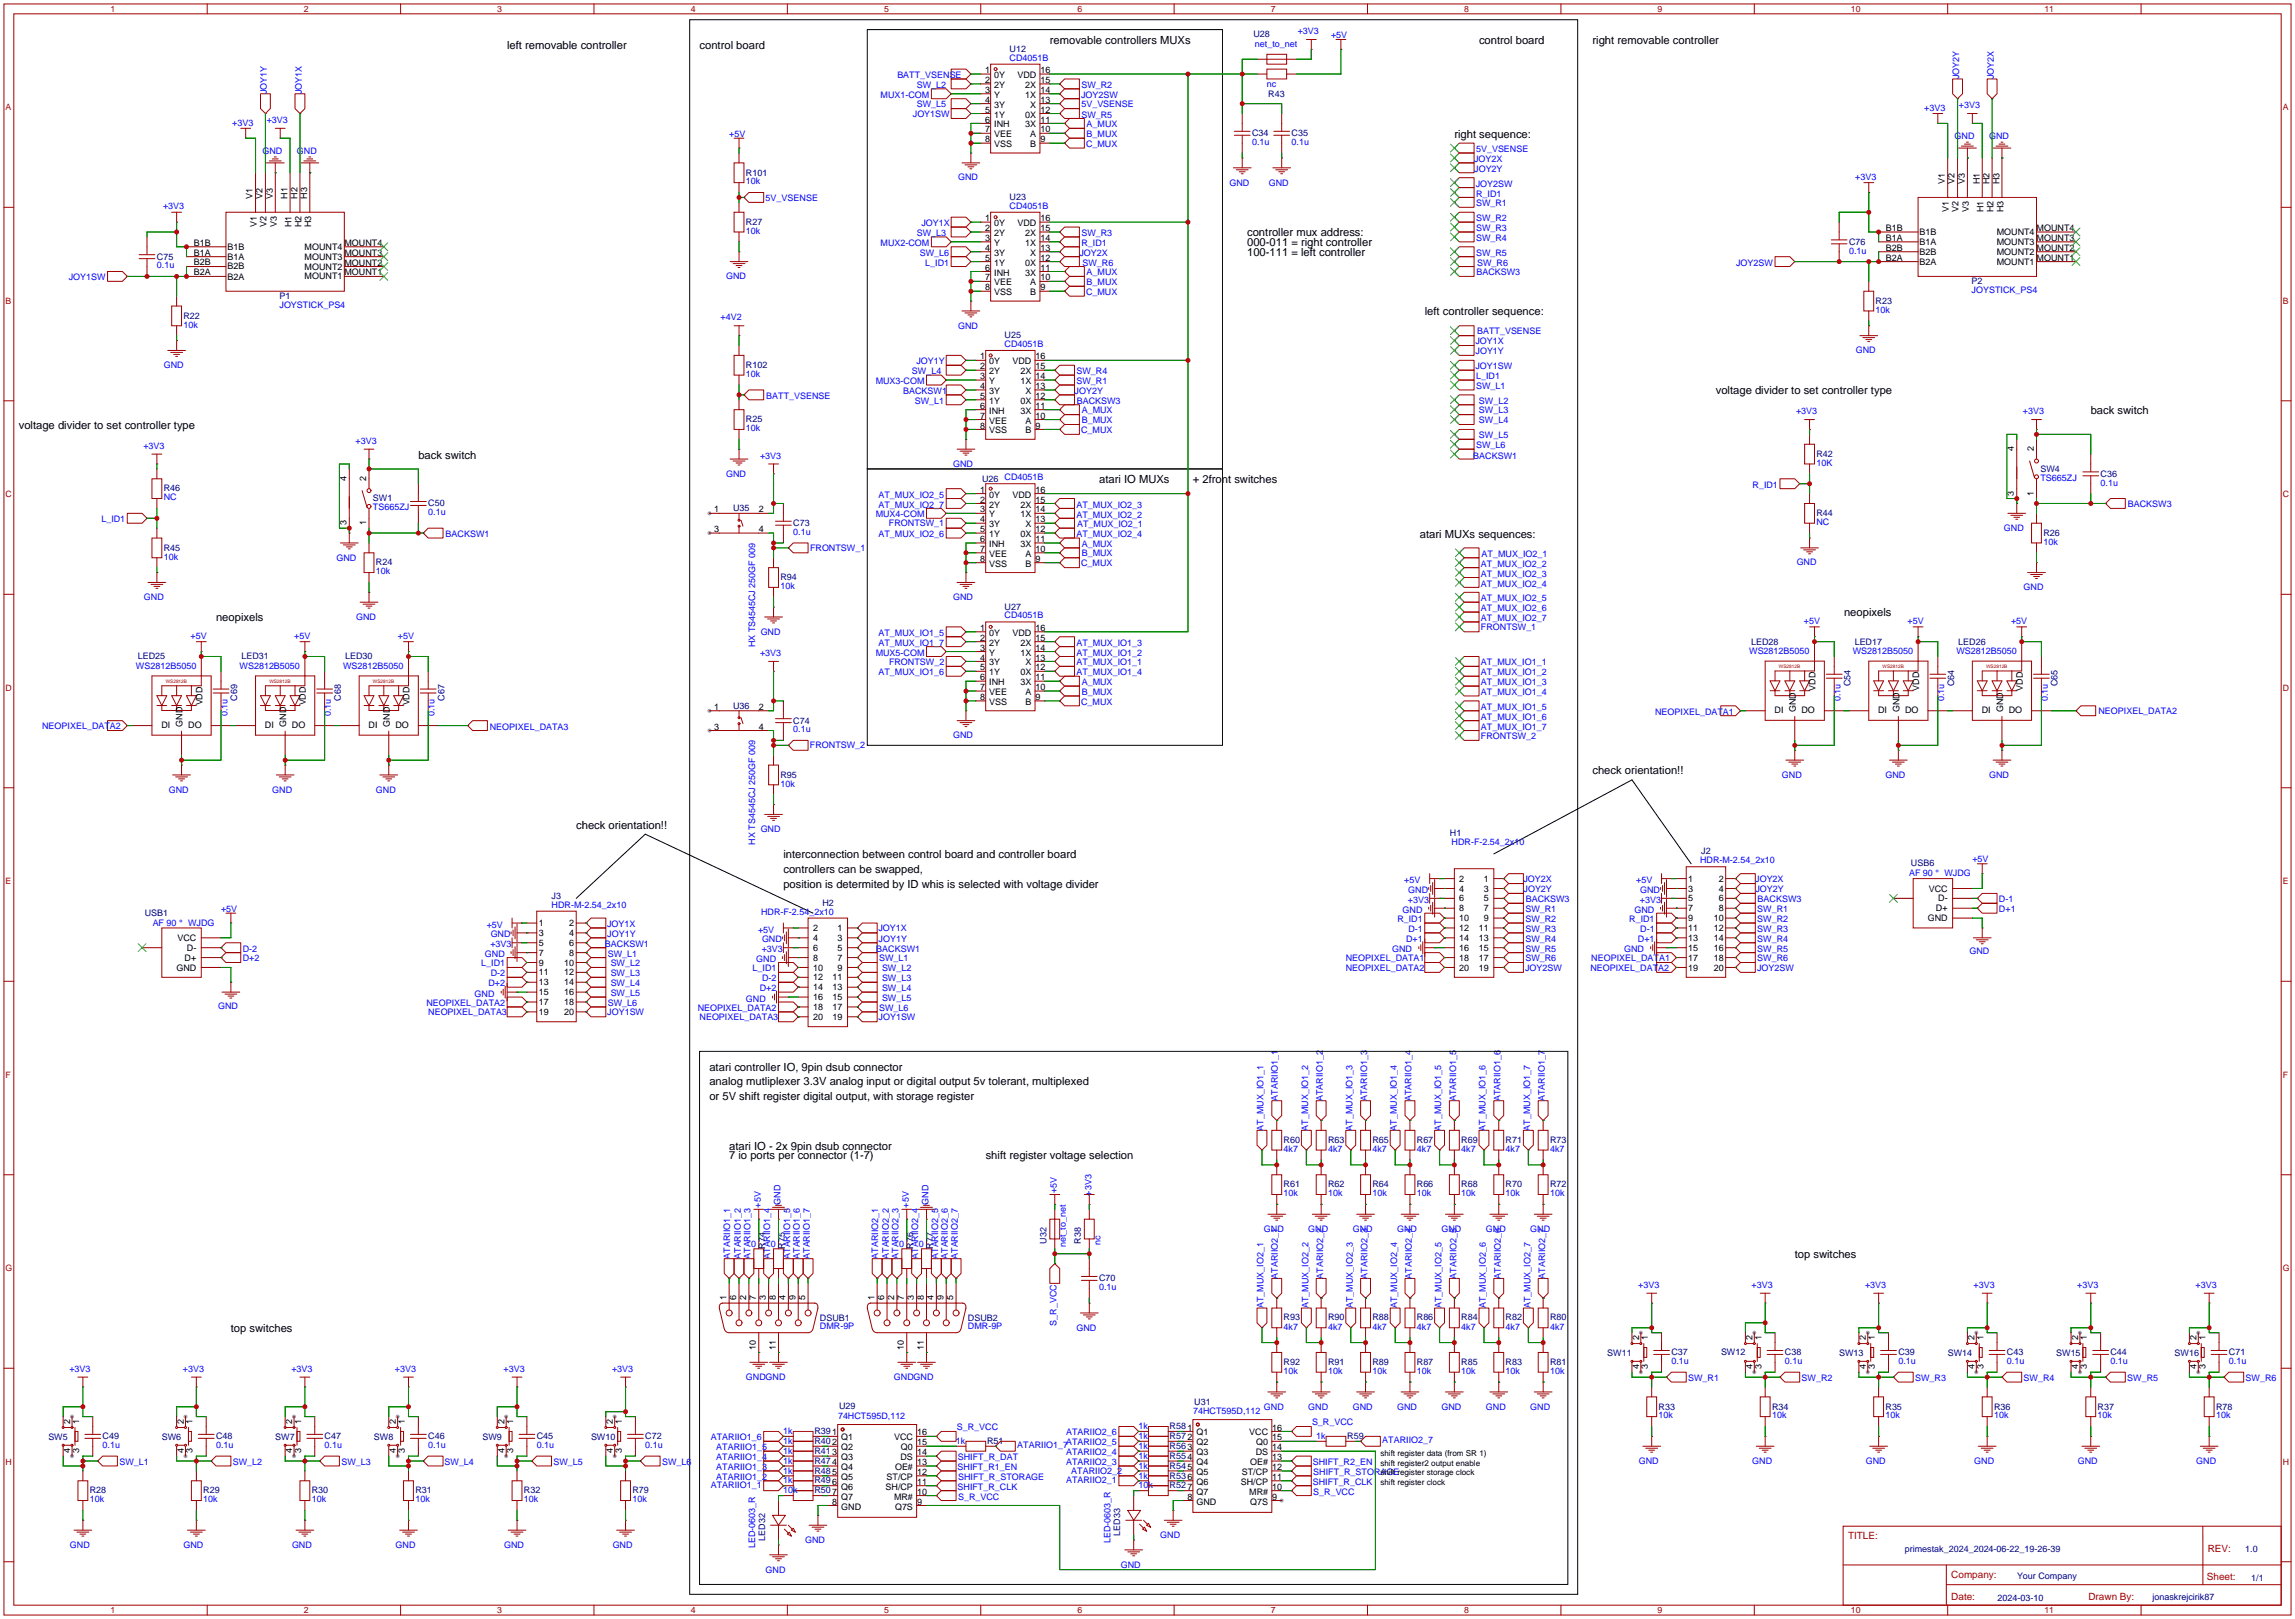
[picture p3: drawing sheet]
<svg xmlns="http://www.w3.org/2000/svg" width="591mm" height="417mm" viewBox="0 0 591 417" stroke-linecap="round" stroke-linejoin="round" font-family="sans-serif">
<defs><g id="words">
<g font-size="2.9">
<text x="270.3" y="11.3">removable controllers MUXs</text>
<text x="380.7" y="11.3">control board</text>
<text x="410" y="11.3">right removable controller</text>
<text x="130.6" y="12.6">left removable controller</text>
<text x="180.1" y="12.6">control board</text>
<text x="374.4" y="35.4">right sequence:</text>
<text x="321.1" y="60.8">controller mux address:</text>
<text x="321.1" y="63.4">000-011 = right controller</text>
<text x="321.1" y="65.9">100-111 = left controller</text>
<text x="366.8" y="81.1">left controller sequence:</text>
<text x="441.7" y="101.5">voltage divider to set controller type</text>
<text x="538.2" y="106.5">back switch</text>
<text x="4.8" y="110.4">voltage divider to set controller type</text>
<text x="107.7" y="118">back switch</text>
<text x="283" y="124.3">atari IO MUXs</text>
<text x="307.1" y="124.3">+ 2front switches</text>
<text x="365.5" y="138.3">atari MUXs sequences:</text>
<text x="55.6" y="159.9">neopixels</text>
<text x="474.7" y="158.6">neopixels</text>
<text x="410" y="199.3">check orientation!!</text>
<text x="148.3" y="213.2">check orientation!!</text>
<text x="201.7" y="220.8">interconnection between control board and controller board</text>
<text x="201.7" y="224.7">controllers can be swapped,</text>
<text x="201.7" y="228.5">position is determited by ID whis is selected with voltage divider</text>
<text x="182.6" y="275.5">atari controller IO, 9pin dsub connector</text>
<text x="182.6" y="279.3">analog mutliplexer 3.3V analog input or digital output 5v tolerant, multiplexed</text>
<text x="182.6" y="283.1">or 5V shift register digital output, with storage register</text>
<text x="187.7" y="295.8">atari IO - 2x 9pin dsub connector</text>
<text x="187.7" y="298.3">7 io ports per connector (1-7)</text>
<text x="253.7" y="298.3">shift register voltage selection</text>
<text x="462" y="323.7">top switches</text>
<text x="59.4" y="342.8">top switches</text>
</g>
<g font-size="2.6" fill="#a00000">
<text x="475.7" y="395.9">TITLE:</text>
<text x="568.4" y="399.2">REV:</text>
<text x="502.3" y="406.1">Company:</text>
<text x="568.1" y="406.5">Sheet:</text>
<text x="502.3" y="411.6">Date:</text>
<text x="537.6" y="411.7">Drawn By:</text>
</g>
<g font-size="2.3" fill="#000080">
<text x="322.7" y="9.6">U28</text>
<text x="259.9" y="13.4">U12</text>
<text x="326.5" y="24.8">R43</text>
<text x="322.3" y="35">C34</text>
<text x="332.5" y="35">C35</text>
<text x="192" y="45.2">R101</text>
<text x="259.9" y="51.5">U23</text>
<text x="192" y="57.9">R27</text>
<text x="476" y="63">C76</text>
<text x="40.4" y="66.8">C75</text>
<text x="72" y="77">P1</text>
<text x="507.6" y="73.2">P2</text>
<text x="47.2" y="82">R22</text>
<text x="482.9" y="78.2">R23</text>
<text x="258.6" y="87">U25</text>
<text x="192" y="94.7">R102</text>
<text x="192" y="108.7">R25</text>
<text x="467.6" y="117.6">R42</text>
<text x="252.8" y="123.9">U26 CD4051B</text>
<text x="525.3" y="121.4">SW4</text>
<text x="540.8" y="122.7">C36</text>
<text x="42.2" y="126.4">R46</text>
<text x="96" y="129">SW1</text>
<text x="110.2" y="130.3">C50</text>
<text x="188.7" y="131.5">U35</text>
<text x="204.2" y="135.4">C73</text>
<text x="467.6" y="132.8">R44</text>
<text x="526" y="137.9">R26</text>
<text x="42.2" y="141.7">R45</text>
<text x="96.8" y="145.5">R24</text>
<text x="200.9" y="149.3">R94</text>
<text x="258.6" y="156.9">U27</text>
<text x="450.8" y="165.9">LED28</text>
<text x="477.5" y="165.9">LED17</text>
<text x="504.1" y="165.9">LED26</text>
<text x="35.5" y="169.7">LED25</text>
<text x="62.2" y="169.7">LED31</text>
<text x="88.8" y="169.7">LED30</text>
<text x="476.4" y="176.5" transform="rotate(-90 476.4 176.5)">C54</text>
<text x="503" y="176.5" transform="rotate(-90 503 176.5)">C64</text>
<text x="529.7" y="176.5" transform="rotate(-90 529.7 176.5)">C65</text>
<text x="61.1" y="180.3" transform="rotate(-90 61.1 180.3)">C69</text>
<text x="87.7" y="180.3" transform="rotate(-90 87.7 180.3)">C68</text>
<text x="114.4" y="180.3" transform="rotate(-90 114.4 180.3)">C67</text>
<text x="188.7" y="182.3">U36</text>
<text x="204.2" y="186.2">C74</text>
<text x="200.9" y="200.1">R95</text>
<text x="373.3" y="215.2">H1</text>
<text x="438" y="219.7">J2</text>
<text x="491.9" y="222.9">USB6</text>
<text x="142" y="231.3">J3</text>
<text x="211.7" y="233.1">H2</text>
<text x="37.3" y="235.6">USB1</text>
<text x="330.5" y="294">R60</text>
<text x="341.9" y="294">R63</text>
<text x="353.3" y="294">R65</text>
<text x="364.7" y="294">R67</text>
<text x="376.2" y="294">R69</text>
<text x="387.6" y="294">R71</text>
<text x="399" y="294">R73</text>
<text x="330.5" y="305.5">R61</text>
<text x="341.9" y="305.5">R62</text>
<text x="353.3" y="305.5">R64</text>
<text x="364.7" y="305.5">R66</text>
<text x="376.2" y="305.5">R68</text>
<text x="387.6" y="305.5">R70</text>
<text x="399" y="305.5">R72</text>
<text x="196.9" y="321.3" transform="rotate(-90 196.9 321.3)">R74</text>
<text x="202" y="321.3" transform="rotate(-90 202 321.3)">R75</text>
<text x="235" y="321.3" transform="rotate(-90 235 321.3)">R76</text>
<text x="240.1" y="321.3" transform="rotate(-90 240.1 321.3)">R77</text>
<text x="269.4" y="320" transform="rotate(-90 269.4 320)">U32</text>
<text x="278.2" y="320" transform="rotate(-90 278.2 320)">R38</text>
<text x="283" y="329.7">C70</text>
<text x="211.1" y="339.8">DSUB1</text>
<text x="249.2" y="339.8">DSUB2</text>
<text x="330.5" y="339.7">R93</text>
<text x="341.9" y="339.7">R90</text>
<text x="353.3" y="339.7">R88</text>
<text x="364.7" y="339.7">R86</text>
<text x="376.2" y="339.7">R84</text>
<text x="387.6" y="339.7">R82</text>
<text x="399" y="339.7">R80</text>
<text x="330.5" y="351.2">R92</text>
<text x="341.9" y="351.2">R91</text>
<text x="353.3" y="351.2">R89</text>
<text x="364.7" y="351.2">R87</text>
<text x="376.2" y="351.2">R85</text>
<text x="387.6" y="351.2">R83</text>
<text x="399" y="351.2">R81</text>
<text x="413.8" y="348.8">SW11</text>
<text x="430.3" y="348.7">C37</text>
<text x="443" y="348.6">SW12</text>
<text x="459.5" y="348.7">C38</text>
<text x="473.5" y="348.8">SW13</text>
<text x="488.7" y="348.7">C39</text>
<text x="501.4" y="348.8">SW14</text>
<text x="516.6" y="348.7">C43</text>
<text x="529.3" y="348.8">SW15</text>
<text x="543.3" y="348.7">C44</text>
<text x="559.8" y="348.8">SW16</text>
<text x="573.8" y="348.7">C71</text>
<text x="216" y="362.6">U29</text>
<text x="307.5" y="361.4">U31</text>
<text x="427" y="362.7">R33</text>
<text x="456.2" y="362.7">R34</text>
<text x="485.4" y="362.7">R35</text>
<text x="513.3" y="362.7">R36</text>
<text x="540" y="362.7">R37</text>
<text x="570.5" y="362.7">R78</text>
<text x="12.4" y="370.4">SW5</text>
<text x="26.4" y="370.3">C49</text>
<text x="41.7" y="370.4">SW6</text>
<text x="55.6" y="370.3">C48</text>
<text x="70.9" y="370.4">SW7</text>
<text x="83.6" y="370.3">C47</text>
<text x="96.3" y="370.4">SW8</text>
<text x="110.2" y="370.3">C46</text>
<text x="124.2" y="370.4">SW9</text>
<text x="138.2" y="370.3">C45</text>
<text x="152.1" y="370.4">SW10</text>
<text x="166.1" y="370.3">C72</text>
<text x="209.7" y="369">R391</text>
<text x="209.7" y="371.5">R402</text>
<text x="254.1" y="371.5">R51</text>
<text x="301.1" y="370.3">R572</text>
<text x="301.1" y="367.7">R581</text>
<text x="346.8" y="370.3">R59</text>
<text x="209.7" y="374.1">R413</text>
<text x="209.7" y="376.6">R474</text>
<text x="301.1" y="377.9">R545</text>
<text x="301.1" y="375.3">R554</text>
<text x="301.1" y="372.8">R563</text>
<text x="209.7" y="379.2">R485</text>
<text x="209.7" y="381.7">R496</text>
<text x="301.1" y="383">R527</text>
<text x="301.1" y="380.4">R536</text>
<text x="23.1" y="384.3">R28</text>
<text x="52.3" y="384.3">R29</text>
<text x="80.3" y="384.3">R30</text>
<text x="106.9" y="384.3">R31</text>
<text x="134.9" y="384.3">R32</text>
<text x="162.8" y="384.3">R79</text>
<text x="209.7" y="384.2">R507</text>
<text x="288.4" y="395.1" transform="rotate(-90 288.4 395.1)">LED33</text>
<text x="197" y="396.4" transform="rotate(-90 197 396.4)">LED32</text>
<text x="490.4" y="399.2">primestak_2024_2024-06-22_19-26-39</text>
<text x="578" y="399.3">1.0</text>
<text x="519.2" y="406.2">Your Company</text>
<text x="579.5" y="406.8">1/1</text>
<text x="514.3" y="411.8">2024-03-10</text>
<text x="554.1" y="411.8">jonaskrejcirik87</text>
</g>
<g font-size="2.3" fill="#00f">
<text x="334.1" y="8.8">+3V3</text>
<text x="342.6" y="9.8">+5V</text>
<text x="259.9" y="15.6">CD4051B</text>
<text x="323.1" y="12.1">net_to_net</text>
<text x="231" y="20.1">BATT_VSENSE</text>
<text x="236" y="22.5">SW_L2</text>
<text x="278.4" y="22.6">SW_R2</text>
<text x="326.2" y="22.3">nc</text>
<text x="504.3" y="20.4" transform="rotate(-90 504.3 20.4)">JOY2Y</text>
<text x="513.3" y="20.4" transform="rotate(-90 513.3 20.4)">JOY2X</text>
<text x="68.7" y="24.2" transform="rotate(-90 68.7 24.2)">JOY1Y</text>
<text x="77.7" y="24.2" transform="rotate(-90 77.7 24.2)">JOY1X</text>
<text x="226.7" y="25.1">MUX1-COM</text>
<text x="236" y="27.6">SW_L5</text>
<text x="278.3" y="25.1">JOY2SW</text>
<text x="278.4" y="27.6">5V_VSENSE</text>
<text x="495.4" y="28.5">+3V3</text>
<text x="504.3" y="27.9">+3V3</text>
<text x="59.8" y="32.3">+3V3</text>
<text x="68.7" y="31.7">+3V3</text>
<text x="187.7" y="35.2">+5V</text>
<text x="235" y="30.1">JOY1SW</text>
<text x="278.4" y="30.2">SW_R5</text>
<text x="279.7" y="32.7">A_MUX</text>
<text x="279.7" y="35.2">B_MUX</text>
<text x="503.2" y="35.9">GND</text>
<text x="512.1" y="35.9">GND</text>
<text x="67.6" y="39.7">GND</text>
<text x="76.5" y="39.7">GND</text>
<text x="279.6" y="37.8">C_MUX</text>
<text x="322.3" y="37.3">0.1u</text>
<text x="332.5" y="37.3">0.1u</text>
<text x="379.5" y="41.6">JOY2X</text>
<text x="380" y="39.1">5V_VSENSE</text>
<text x="192" y="47.4">10k</text>
<text x="246.6" y="46.4">GND</text>
<text x="316.5" y="47.7">GND</text>
<text x="326.6" y="47.7">GND</text>
<text x="379.5" y="44.2">JOY2Y</text>
<text x="379.9" y="48">JOY2SW</text>
<text x="477.6" y="46.3">+3V3</text>
<text x="42" y="53.9">+3V3</text>
<text x="197.1" y="51.8">5V_VSENSE</text>
<text x="259.9" y="53.7">CD4051B</text>
<text x="380" y="50.6">R_ID1</text>
<text x="380" y="53.1">SW_R1</text>
<text x="237.2" y="58">JOY1X</text>
<text x="380" y="56.9">SW_R2</text>
<text x="380" y="59.5">SW_R3</text>
<text x="192" y="60.1">10k</text>
<text x="226.7" y="63.2">MUX2-COM</text>
<text x="236" y="60.6">SW_L3</text>
<text x="236.8" y="65.7">SW_L6</text>
<text x="277.9" y="65.7">JOY2X</text>
<text x="278.4" y="60.7">SW_R3</text>
<text x="278.4" y="63.3">R_ID1</text>
<text x="380" y="62">SW_R4</text>
<text x="380" y="65.8">SW_R5</text>
<text x="476" y="65.2">0.1u</text>
<text x="40.4" y="69">0.1u</text>
<text x="186.9" y="71.8">GND</text>
<text x="238.2" y="68.4">L_ID1</text>
<text x="278.7" y="68.3">SW_R6</text>
<text x="279.7" y="70.8">A_MUX</text>
<text x="380.1" y="70.9">BACKSW3</text>
<text x="380.3" y="68.3">SW_R6</text>
<text x="446.9" y="68.3">JOY2SW</text>
<text x="17.7" y="72.1">JOY1SW</text>
<text x="279.6" y="75.9">C_MUX</text>
<text x="279.7" y="73.3">B_MUX</text>
<text x="507.6" y="75.5">JOYSTICK_PS4</text>
<text x="72" y="79.3">JOYSTICK_PS4</text>
<text x="185.5" y="82.4">+4V2</text>
<text x="482.9" y="80.5">10k</text>
<text x="47.2" y="84.3">10k</text>
<text x="246.6" y="84.5">GND</text>
<text x="258.6" y="89.2">CD4051B</text>
<text x="379.8" y="88.5">JOY1X</text>
<text x="380.3" y="86">BATT_VSENSE</text>
<text x="42.1" y="94.7">GND</text>
<text x="235.9" y="93.7">JOY1Y</text>
<text x="379.8" y="94.9">JOY1SW</text>
<text x="379.8" y="91.2">JOY1Y</text>
<text x="477.8" y="90.9">GND</text>
<text x="192" y="97">10k</text>
<text x="225.4" y="98.8">MUX3-COM</text>
<text x="232.5" y="101.5">BACKSW1</text>
<text x="234.8" y="96.2">SW_L4</text>
<text x="276.6" y="101.3">JOY2Y</text>
<text x="277.1" y="96.3">SW_R4</text>
<text x="277.1" y="98.8">SW_R1</text>
<text x="380" y="100.1">SW_L1</text>
<text x="380" y="97.6">L_ID1</text>
<text x="197.3" y="102.6">BATT_VSENSE</text>
<text x="235.5" y="103.9">SW_L1</text>
<text x="277.2" y="103.9">BACKSW3</text>
<text x="278.5" y="106.3">A_MUX</text>
<text x="380.7" y="103.8">SW_L2</text>
<text x="380.7" y="106.4">SW_L3</text>
<text x="462.4" y="106.6">+3V3</text>
<text x="520.8" y="106.6">+3V3</text>
<text x="192" y="110.9">10k</text>
<text x="278.3" y="111.4">C_MUX</text>
<text x="278.5" y="108.9">B_MUX</text>
<text x="380.7" y="108.9">SW_L4</text>
<text x="380.7" y="112.7">SW_L5</text>
<text x="36.9" y="115.5">+3V3</text>
<text x="91.5" y="114.2">+3V3</text>
<text x="195.7" y="118">+3V3</text>
<text x="379.3" y="118">BACKSW1</text>
<text x="380" y="115.3">SW_L6</text>
<text x="467.6" y="119.8">10K</text>
<text x="186.9" y="122.6">GND</text>
<text x="245.4" y="120.1">GND</text>
<text x="451.2" y="125.5">R_ID1</text>
<text x="525.3" y="123.7">TS665ZJ</text>
<text x="540.8" y="124.9">0.1u</text>
<text x="42.2" y="128.7">NC</text>
<text x="96" y="131.3">TS665ZJ</text>
<text x="226.1" y="130.6">AT_MUX_IO2_7</text>
<text x="226.1" y="128.1">AT_MUX_IO2_5</text>
<text x="277.1" y="130.6">AT_MUX_IO2_3</text>
<text x="547.8" y="130.5">BACKSW3</text>
<text x="26.1" y="134.4">L_ID1</text>
<text x="110.2" y="132.5">0.1u</text>
<text x="204.2" y="137.6">0.1u</text>
<text x="225.4" y="133.1">MUX4-COM</text>
<text x="228.8" y="135.4">FRONTSW_1</text>
<text x="277.1" y="133.2">AT_MUX_IO2_2</text>
<text x="277.3" y="135.6">AT_MUX_IO2_1</text>
<text x="467.6" y="135.1">NC</text>
<text x="515.9" y="136.6">GND</text>
<text x="42.2" y="144">10k</text>
<text x="114.7" y="138.1">BACKSW1</text>
<text x="208.5" y="141.8">FRONTSW_1</text>
<text x="226.1" y="138.2">AT_MUX_IO2_6</text>
<text x="277.1" y="138.2">AT_MUX_IO2_4</text>
<text x="278.5" y="140.6">A_MUX</text>
<text x="278.5" y="143.2">B_MUX</text>
<text x="381.4" y="143.2">AT_MUX_IO2_1</text>
<text x="526" y="140.2">10k</text>
<text x="86.6" y="144.2">GND</text>
<text x="96.8" y="147.8">10k</text>
<text x="278.3" y="145.7">C_MUX</text>
<text x="381.3" y="145.9">AT_MUX_IO2_2</text>
<text x="381.3" y="148.4">AT_MUX_IO2_3</text>
<text x="462.5" y="145.5">GND</text>
<text x="37.1" y="154.4">GND</text>
<text x="200.9" y="151.6">10k</text>
<text x="245.4" y="154.4">GND</text>
<text x="381.3" y="150.9">AT_MUX_IO2_4</text>
<text x="381.3" y="154.7">AT_MUX_IO2_5</text>
<text x="520.9" y="151.8">GND</text>
<text x="91.7" y="159.5">GND</text>
<text x="258.6" y="159.1">CD4051B</text>
<text x="381.3" y="157.3">AT_MUX_IO2_6</text>
<text x="381.3" y="159.8">AT_MUX_IO2_7</text>
<text x="464.4" y="160.6">+5V</text>
<text x="491" y="160.6">+5V</text>
<text x="517.7" y="160.6">+5V</text>
<text x="49.1" y="164.4">+5V</text>
<text x="75.8" y="164.4">+5V</text>
<text x="102.4" y="164.4">+5V</text>
<text x="194.4" y="166.6" transform="rotate(-90 194.4 166.6)">HX TS4545CJ 250GF 009</text>
<text x="195.8" y="163.3">GND</text>
<text x="226.1" y="166.2">AT_MUX_IO1_7</text>
<text x="226.1" y="163.6">AT_MUX_IO1_5</text>
<text x="277.1" y="166.2">AT_MUX_IO1_3</text>
<text x="381.3" y="162.1">FRONTSW_1</text>
<text x="35" y="172.2">WS2812B5050</text>
<text x="61.7" y="172.2">WS2812B5050</text>
<text x="88.3" y="172.2">WS2812B5050</text>
<text x="195.7" y="168.8">+3V3</text>
<text x="225.4" y="168.7">MUX5-COM</text>
<text x="226.1" y="173.8">AT_MUX_IO1_6</text>
<text x="228.9" y="171">FRONTSW_2</text>
<text x="277.1" y="171.2">AT_MUX_IO1_1</text>
<text x="277.1" y="173.8">AT_MUX_IO1_4</text>
<text x="277.1" y="168.7">AT_MUX_IO1_2</text>
<text x="381.2" y="171.2">AT_MUX_IO1_1</text>
<text x="381.3" y="173.8">AT_MUX_IO1_2</text>
<text x="450.3" y="168.4">WS2812B5050</text>
<text x="477" y="168.4">WS2812B5050</text>
<text x="503.6" y="168.4">WS2812B5050</text>
<text x="278.5" y="176.2">A_MUX</text>
<text x="278.5" y="178.7">B_MUX</text>
<text x="381.3" y="176.3">AT_MUX_IO1_3</text>
<text x="381.3" y="178.9">AT_MUX_IO1_4</text>
<text x="58.5" y="184.3" transform="rotate(-90 58.5 184.3)">0.1u</text>
<text x="85.2" y="184.3" transform="rotate(-90 85.2 184.3)">0.1u</text>
<text x="111.9" y="184.3" transform="rotate(-90 111.9 184.3)">0.1u</text>
<text x="278.3" y="181.3">C_MUX</text>
<text x="381.3" y="182.7">AT_MUX_IO1_5</text>
<text x="381.3" y="185.2">AT_MUX_IO1_6</text>
<text x="426.1" y="183.9">NEOPIXEL_DATA1</text>
<text x="473.8" y="180.5" transform="rotate(-90 473.8 180.5)">0.1u</text>
<text x="500.5" y="180.5" transform="rotate(-90 500.5 180.5)">0.1u</text>
<text x="527.2" y="180.5" transform="rotate(-90 527.2 180.5)">0.1u</text>
<text x="540.2" y="183.7">NEOPIXEL_DATA2</text>
<text x="10.9" y="187.5">NEOPIXEL_DATA2</text>
<text x="126.1" y="187.7">NEOPIXEL_DATA3</text>
<text x="204.2" y="188.4">0.1u</text>
<text x="245.4" y="189.9">GND</text>
<text x="381.2" y="190">FRONTSW_2</text>
<text x="381.3" y="187.8">AT_MUX_IO1_7</text>
<text x="208.5" y="192.6">FRONTSW_2</text>
<text x="43.4" y="203.9">GND</text>
<text x="70.1" y="203.9">GND</text>
<text x="96.8" y="203.9">GND</text>
<text x="200.9" y="202.4">10k</text>
<text x="458.7" y="200.1">GND</text>
<text x="485.4" y="200.1">GND</text>
<text x="512.1" y="200.1">GND</text>
<text x="195.8" y="214.1">GND</text>
<text x="194.4" y="217.4" transform="rotate(-90 194.4 217.4)">HX TS4545CJ 250GF 009</text>
<text x="373.7" y="217.4">HDR-F-2.54_2x10</text>
<text x="507.7" y="221.9">+5V</text>
<text x="361.5" y="227.3">+5V</text>
<text x="392.2" y="227">JOY2X</text>
<text x="421.2" y="227.3">+5V</text>
<text x="437.6" y="222.1">HDR-M-2.54_2x10</text>
<text x="451.8" y="227">JOY2X</text>
<text x="491.4" y="225.5">AF 90</text>
<text x="500.6" y="225.5">WJDG</text>
<text x="142" y="233.6">HDR-M-2.54_2x10</text>
<text x="362.5" y="232.3">+3V3</text>
<text x="362.5" y="229.8">GND</text>
<text x="392.2" y="229.6">JOY2Y</text>
<text x="392.8" y="232.2">BACKSW3</text>
<text x="422.2" y="232.3">+3V3</text>
<text x="422.2" y="229.8">GND</text>
<text x="451.9" y="229.6">JOY2Y</text>
<text x="452.5" y="232.2">BACKSW3</text>
<text x="514.6" y="232.2">D-1</text>
<text x="39.3" y="238.2">AF 90</text>
<text x="48.4" y="238.2">WJDG</text>
<text x="56.9" y="234.6">+5V</text>
<text x="125.3" y="238.7">+5V</text>
<text x="156.3" y="238.4">JOY1X</text>
<text x="195.1" y="240">+5V</text>
<text x="195.9" y="235.3">HDR-F-2.54_2x10</text>
<text x="226.1" y="239.7">JOY1X</text>
<text x="359.7" y="237.2">R_ID1</text>
<text x="361.1" y="234.9">GND</text>
<text x="362.5" y="239.8">D-1</text>
<text x="392.7" y="234.7">SW_R1</text>
<text x="392.7" y="237.3">SW_R2</text>
<text x="392.7" y="239.8">SW_R3</text>
<text x="419.4" y="237.2">R_ID1</text>
<text x="420.8" y="234.9">GND</text>
<text x="422.2" y="239.8">D-1</text>
<text x="452.4" y="234.7">SW_R1</text>
<text x="452.4" y="237.3">SW_R2</text>
<text x="452.4" y="239.8">SW_R3</text>
<text x="514.6" y="234.7">D+1</text>
<text x="62.5" y="244.9">D-2</text>
<text x="126.2" y="243.7">+3V3</text>
<text x="126.3" y="241.2">GND</text>
<text x="155.7" y="243.7">BACKSW1</text>
<text x="156.3" y="241">JOY1Y</text>
<text x="196.1" y="245">+3V3</text>
<text x="196.2" y="242.5">GND</text>
<text x="225.6" y="245">BACKSW1</text>
<text x="226.2" y="242.3">JOY1Y</text>
<text x="358.4" y="245">GND</text>
<text x="362" y="242.3">D+1</text>
<text x="392.7" y="242.3">SW_R4</text>
<text x="392.7" y="244.9">SW_R5</text>
<text x="418.1" y="245">GND</text>
<text x="421.7" y="242.3">D+1</text>
<text x="452.4" y="242.3">SW_R4</text>
<text x="452.4" y="244.9">SW_R5</text>
<text x="507" y="245.5">GND</text>
<text x="62.5" y="247.4">D+2</text>
<text x="123.9" y="248.6">L_ID1</text>
<text x="124.8" y="246.3">GND</text>
<text x="126.3" y="251.2">D-2</text>
<text x="156.5" y="246.1">SW_L1</text>
<text x="157.2" y="251.1">SW_L3</text>
<text x="157.2" y="248.6">SW_L2</text>
<text x="193.7" y="249.9">L_ID1</text>
<text x="194.7" y="247.6">GND</text>
<text x="226.3" y="247.4">SW_L1</text>
<text x="227.1" y="249.9">SW_L2</text>
<text x="346.5" y="247.2">NEOPIXEL_DATA1</text>
<text x="346.5" y="249.7">NEOPIXEL_DATA2</text>
<text x="392.6" y="249.9">JOY2SW</text>
<text x="392.7" y="247.4">SW_R6</text>
<text x="409.4" y="249.9">NEOPIXEL_DATA2</text>
<text x="409.6" y="247.2">NEOPIXEL_DATA1</text>
<text x="452.3" y="249.9">JOY2SW</text>
<text x="452.4" y="247.4">SW_R6</text>
<text x="122.2" y="256.5">GND</text>
<text x="125.7" y="253.7">D+2</text>
<text x="157.2" y="256.2">SW_L5</text>
<text x="157.2" y="253.7">SW_L4</text>
<text x="192" y="257.7">GND</text>
<text x="195.6" y="255">D+2</text>
<text x="196.2" y="252.5">D-2</text>
<text x="227.1" y="252.4">SW_L3</text>
<text x="227.1" y="255">SW_L4</text>
<text x="227.1" y="257.5">SW_L5</text>
<text x="56.1" y="259.5">GND</text>
<text x="109.8" y="258.8">NEOPIXEL_DATA2</text>
<text x="110.2" y="261.2">NEOPIXEL_DATA3</text>
<text x="156.3" y="261.2">JOY1SW</text>
<text x="156.5" y="258.8">SW_L6</text>
<text x="179.6" y="260.1">NEOPIXEL_DATA2</text>
<text x="180.1" y="262.4">NEOPIXEL_DATA3</text>
<text x="226.2" y="262.5">JOY1SW</text>
<text x="226.3" y="260.1">SW_L6</text>
<text x="328.9" y="283.3" transform="rotate(-90 328.9 283.3)">ATARIIO1_1</text>
<text x="340.5" y="283.3" transform="rotate(-90 340.5 283.3)">ATARIIO1_2</text>
<text x="352" y="283.3" transform="rotate(-90 352 283.3)">ATARIIO1_3</text>
<text x="363.4" y="283.3" transform="rotate(-90 363.4 283.3)">ATARIIO1_4</text>
<text x="374.8" y="283.3" transform="rotate(-90 374.8 283.3)">ATARIIO1_5</text>
<text x="386.3" y="283.3" transform="rotate(-90 386.3 283.3)">ATARIIO1_6</text>
<text x="397.7" y="283.3" transform="rotate(-90 397.7 283.3)">ATARIIO1_7</text>
<text x="325.3" y="290.9" transform="rotate(-90 325.3 290.9)">AT_MUX_IO1_1</text>
<text x="336.7" y="290.9" transform="rotate(-90 336.7 290.9)">AT_MUX_IO1_2</text>
<text x="348.2" y="290.9" transform="rotate(-90 348.2 290.9)">AT_MUX_IO1_3</text>
<text x="359.6" y="290.9" transform="rotate(-90 359.6 290.9)">AT_MUX_IO1_4</text>
<text x="371" y="290.9" transform="rotate(-90 371 290.9)">AT_MUX_IO1_5</text>
<text x="382.5" y="290.9" transform="rotate(-90 382.5 290.9)">AT_MUX_IO1_6</text>
<text x="393.9" y="290.9" transform="rotate(-90 393.9 290.9)">AT_MUX_IO1_7</text>
<text x="330.5" y="296.4">4k7</text>
<text x="341.9" y="296.4">4k7</text>
<text x="353.3" y="296.4">4k7</text>
<text x="364.7" y="296.4">4k7</text>
<text x="376.2" y="296.4">4k7</text>
<text x="387.6" y="296.4">4k7</text>
<text x="399" y="296.4">4k7</text>
<text x="195.9" y="310.7" transform="rotate(-90 195.9 310.7)">+5V</text>
<text x="201" y="310" transform="rotate(-90 201 310)">GND</text>
<text x="234" y="310.7" transform="rotate(-90 234 310.7)">+5V</text>
<text x="239.1" y="310" transform="rotate(-90 239.1 310)">GND</text>
<text x="272.1" y="306.9" transform="rotate(-90 272.1 306.9)">+5V</text>
<text x="281" y="307.6" transform="rotate(-90 281 307.6)">+3V3</text>
<text x="330.5" y="307.8">10k</text>
<text x="341.9" y="307.8">10k</text>
<text x="353.3" y="307.8">10k</text>
<text x="364.7" y="307.8">10k</text>
<text x="376.2" y="307.8">10k</text>
<text x="387.6" y="307.8">10k</text>
<text x="399" y="307.8">10k</text>
<text x="325.4" y="317">GND</text>
<text x="336.8" y="317">GND</text>
<text x="348.2" y="317">GND</text>
<text x="359.7" y="317">GND</text>
<text x="371.1" y="317">GND</text>
<text x="382.5" y="317">GND</text>
<text x="394" y="317">GND</text>
<text x="188" y="323.9" transform="rotate(-90 188 323.9)">ATARIIO1_1</text>
<text x="190.7" y="323.9" transform="rotate(-90 190.7 323.9)">ATARIIO1_2</text>
<text x="193.2" y="323.9" transform="rotate(-90 193.2 323.9)">ATARIIO1_3</text>
<text x="193.4" y="320.7">0</text>
<text x="198.3" y="323.9" transform="rotate(-90 198.3 323.9)">ATARIIO1_4</text>
<text x="198.5" y="320.7">0</text>
<text x="203.4" y="323.9" transform="rotate(-90 203.4 323.9)">ATARIIO1_5</text>
<text x="205.9" y="323.9" transform="rotate(-90 205.9 323.9)">ATARIIO1_6</text>
<text x="208.5" y="323.9" transform="rotate(-90 208.5 323.9)">ATARIIO1_7</text>
<text x="226.1" y="323.9" transform="rotate(-90 226.1 323.9)">ATARIIO2_1</text>
<text x="228.8" y="323.9" transform="rotate(-90 228.8 323.9)">ATARIIO2_2</text>
<text x="231.3" y="323.9" transform="rotate(-90 231.3 323.9)">ATARIIO2_3</text>
<text x="231.5" y="320.7">0</text>
<text x="236.4" y="323.9" transform="rotate(-90 236.4 323.9)">ATARIIO2_4</text>
<text x="236.6" y="320.7">0</text>
<text x="241.5" y="323.9" transform="rotate(-90 241.5 323.9)">ATARIIO2_5</text>
<text x="244" y="323.9" transform="rotate(-90 244 323.9)">ATARIIO2_6</text>
<text x="246.6" y="323.9" transform="rotate(-90 246.6 323.9)">ATARIIO2_7</text>
<text x="274.4" y="320.9" transform="rotate(-90 274.4 320.9)">net_to_net</text>
<text x="283.3" y="320.4" transform="rotate(-90 283.3 320.4)">nc</text>
<text x="328.9" y="329" transform="rotate(-90 328.9 329)">ATARIIO2_1</text>
<text x="340.6" y="329" transform="rotate(-90 340.6 329)">ATARIIO2_2</text>
<text x="352.1" y="329" transform="rotate(-90 352.1 329)">ATARIIO2_3</text>
<text x="363.5" y="329" transform="rotate(-90 363.5 329)">ATARIIO2_4</text>
<text x="374.9" y="329" transform="rotate(-90 374.9 329)">ATARIIO2_5</text>
<text x="386.3" y="329" transform="rotate(-90 386.3 329)">ATARIIO2_6</text>
<text x="397.8" y="329" transform="rotate(-90 397.8 329)">ATARIIO2_7</text>
<text x="283" y="331.9">0.1u</text>
<text x="421.7" y="331.4">+3V3</text>
<text x="450.9" y="331.4">+3V3</text>
<text x="480.1" y="331.4">+3V3</text>
<text x="508.1" y="331.4">+3V3</text>
<text x="534.7" y="331.4">+3V3</text>
<text x="565.2" y="331.4">+3V3</text>
<text x="272" y="341" transform="rotate(-90 272 341)">S_R_VCC</text>
<text x="325.3" y="336.6" transform="rotate(-90 325.3 336.6)">AT_MUX_IO2_1</text>
<text x="336.8" y="336.6" transform="rotate(-90 336.8 336.6)">AT_MUX_IO2_2</text>
<text x="348.2" y="336.6" transform="rotate(-90 348.2 336.6)">AT_MUX_IO2_3</text>
<text x="359.7" y="336.6" transform="rotate(-90 359.7 336.6)">AT_MUX_IO2_4</text>
<text x="371.1" y="336.6" transform="rotate(-90 371.1 336.6)">AT_MUX_IO2_5</text>
<text x="382.5" y="336.6" transform="rotate(-90 382.5 336.6)">AT_MUX_IO2_6</text>
<text x="394" y="336.6" transform="rotate(-90 394 336.6)">AT_MUX_IO2_7</text>
<text x="211.1" y="342">DMR-9P</text>
<text x="249.2" y="342">DMR-9P</text>
<text x="277.1" y="342.4">GND</text>
<text x="330.5" y="342.1">4k7</text>
<text x="341.9" y="342.1">4k7</text>
<text x="353.3" y="342.1">4k7</text>
<text x="364.7" y="342.1">4k7</text>
<text x="376.2" y="342.1">4k7</text>
<text x="387.6" y="342.1">4k7</text>
<text x="399" y="342.1">4k7</text>
<text x="17.9" y="353">+3V3</text>
<text x="47.1" y="353">+3V3</text>
<text x="75" y="353">+3V3</text>
<text x="101.7" y="353">+3V3</text>
<text x="129.6" y="353">+3V3</text>
<text x="157.6" y="353">+3V3</text>
<text x="330.5" y="353.6">10k</text>
<text x="341.9" y="353.6">10k</text>
<text x="353.3" y="353.6">10k</text>
<text x="364.7" y="353.6">10k</text>
<text x="376.2" y="353.6">10k</text>
<text x="387.6" y="353.6">10k</text>
<text x="399" y="353.6">10k</text>
<text x="430.3" y="351">0.1u</text>
<text x="459.5" y="351">0.1u</text>
<text x="488.7" y="351">0.1u</text>
<text x="516.6" y="351">0.1u</text>
<text x="543.3" y="351">0.1u</text>
<text x="573.8" y="351">0.1u</text>
<text x="192" y="355.1">GNDGND</text>
<text x="230.1" y="355.1">GNDGND</text>
<text x="434.6" y="355.4">SW_R1</text>
<text x="463.8" y="355.4">SW_R2</text>
<text x="493" y="355.4">SW_R3</text>
<text x="521" y="355.4">SW_R4</text>
<text x="547.6" y="355.3">SW_R5</text>
<text x="578.1" y="355.3">SW_R6</text>
<text x="215.7" y="365.2">74HCT595D,112</text>
<text x="307.2" y="363.9">74HCT595D,112</text>
<text x="325.4" y="362.7">GND</text>
<text x="336.8" y="362.7">GND</text>
<text x="348.2" y="362.7">GND</text>
<text x="359.7" y="362.7">GND</text>
<text x="371.1" y="362.7">GND</text>
<text x="382.5" y="362.7">GND</text>
<text x="394" y="362.7">GND</text>
<text x="427" y="364.9">10k</text>
<text x="456.2" y="364.9">10k</text>
<text x="485.4" y="364.9">10k</text>
<text x="513.3" y="364.9">10k</text>
<text x="540" y="364.9">10k</text>
<text x="570.5" y="364.9">10k</text>
<text x="183" y="370.6">ATARIIO1_6</text>
<text x="201.6" y="369">1k</text>
<text x="201.6" y="371.5">1k</text>
<text x="246.1" y="371.5">1k</text>
<text x="246.3" y="368">S_R_VCC</text>
<text x="274.4" y="371.8">ATARIIO2_5</text>
<text x="274.4" y="369.3">ATARIIO2_6</text>
<text x="293.1" y="370.3">1k</text>
<text x="293.1" y="367.7">1k</text>
<text x="337.8" y="366.8">S_R_VCC</text>
<text x="338.8" y="370.3">1k</text>
<text x="355.9" y="371.2">ATARIIO2_7</text>
<text x="26.4" y="372.6">0.1u</text>
<text x="30.7" y="376.9">SW_L1</text>
<text x="55.6" y="372.6">0.1u</text>
<text x="59.9" y="376.9">SW_L2</text>
<text x="83.6" y="372.6">0.1u</text>
<text x="87.9" y="376.9">SW_L3</text>
<text x="110.2" y="372.6">0.1u</text>
<text x="114.4" y="377">SW_L4</text>
<text x="138.2" y="372.6">0.1u</text>
<text x="142.5" y="377">SW_L5</text>
<text x="166.1" y="372.6">0.1u</text>
<text x="170.4" y="376.9">SW_L6</text>
<text x="184.4" y="375.7">ATARIIO1_4</text>
<text x="184.4" y="373.1">ATARIIO1_5</text>
<text x="201.6" y="374.1">1k</text>
<text x="201.6" y="376.6">1k</text>
<text x="246.6" y="375.7">SHIFT_R_DAT</text>
<text x="261.9" y="372.5">ATARIIO1_7</text>
<text x="274.4" y="376.9">ATARIIO2_3</text>
<text x="274.4" y="374.4">ATARIIO2_4</text>
<text x="293.1" y="377.9">1k</text>
<text x="293.1" y="375.3">1k</text>
<text x="293.1" y="372.8">1k</text>
<text x="337.9" y="376.9">SHIFT_R2_EN</text>
<text x="421.9" y="376.6">GND</text>
<text x="451.1" y="376.6">GND</text>
<text x="480.3" y="376.6">GND</text>
<text x="508.2" y="376.6">GND</text>
<text x="534.9" y="376.6">GND</text>
<text x="565.4" y="376.6">GND</text>
<text x="183" y="382.8">ATARIIO1_1</text>
<text x="184.4" y="380.7">ATARIIO1_2</text>
<text x="184.4" y="378.2">ATARIIO1_3</text>
<text x="201.6" y="379.2">1k</text>
<text x="201.6" y="381.7">1k</text>
<text x="246.5" y="378.2">SHIFT_R1_EN</text>
<text x="246.5" y="383.3">SHIFT_R_CLK</text>
<text x="246.6" y="380.7">SHIFT_R_STORAGE</text>
<text x="274.4" y="381.6">ATARIIO2_1</text>
<text x="275.8" y="379.3">ATARIIO2_2</text>
<text x="293.1" y="383">10k</text>
<text x="293.1" y="380.4">1k</text>
<text x="337.9" y="382">SHIFT_R_CLK</text>
<text x="338.1" y="379.5">SHIFT_R_STORAGE</text>
<text x="23.1" y="386.5">10k</text>
<text x="52.3" y="386.5">10k</text>
<text x="80.3" y="386.5">10k</text>
<text x="106.9" y="386.5">10k</text>
<text x="134.9" y="386.5">10k</text>
<text x="162.8" y="386.5">10k</text>
<text x="201.6" y="384.2">10k</text>
<text x="246.6" y="385.9">S_R_VCC</text>
<text x="338.1" y="384.6">S_R_VCC</text>
<text x="298.7" y="395.7">GND</text>
<text x="18" y="398.2">GND</text>
<text x="47.2" y="398.2">GND</text>
<text x="75.2" y="398.2">GND</text>
<text x="101.8" y="398.2">GND</text>
<text x="129.8" y="398.2">GND</text>
<text x="157.7" y="398.2">GND</text>
<text x="194.4" y="398.4" transform="rotate(-90 194.4 398.4)">LED-0603_R</text>
<text x="207.3" y="397">GND</text>
<text x="285.9" y="397.1" transform="rotate(-90 285.9 397.1)">LED-0603_R</text>
<text x="197.1" y="404.6">GND</text>
<text x="288.5" y="403.3">GND</text>
</g>
<g font-size="2.3">
<text x="253.6" y="18.8">1</text>
<text x="253.6" y="21.4">2</text>
<text x="253.6" y="23.9">3</text>
<text x="256" y="20.1">0Y</text>
<text x="256" y="22.6">2Y</text>
<text x="261.9" y="20.1">VDD</text>
<text x="264" y="22.6">2X</text>
<text x="267.8" y="23.9">14</text>
<text x="267.8" y="21.4">15</text>
<text x="267.8" y="18.8">16</text>
<text x="253.6" y="26.4">4</text>
<text x="253.6" y="29">5</text>
<text x="256" y="25.2">Y</text>
<text x="256" y="27.7">3Y</text>
<text x="264" y="25.2">1X</text>
<text x="265.2" y="27.7">X</text>
<text x="267.8" y="29">12</text>
<text x="267.8" y="26.4">13</text>
<text x="253.6" y="31.5">6</text>
<text x="253.6" y="34.1">7</text>
<text x="256" y="30.3">1Y</text>
<text x="256" y="32.8">INH</text>
<text x="256" y="35.3">VEE</text>
<text x="264" y="32.8">3X</text>
<text x="264" y="30.3">0X</text>
<text x="265.2" y="35.3">A</text>
<text x="267.8" y="34.1">10</text>
<text x="267.8" y="31.5">11</text>
<text x="253.6" y="36.6">8</text>
<text x="256" y="37.9">VSS</text>
<text x="265.2" y="37.9">B</text>
<text x="267.8" y="36.6">9</text>
<text x="500.6" y="47.4" transform="rotate(-90 500.6 47.4)">V1</text>
<text x="503.2" y="47.4" transform="rotate(-90 503.2 47.4)">V2</text>
<text x="505.8" y="47.4" transform="rotate(-90 505.8 47.4)">V3</text>
<text x="509.6" y="47.4" transform="rotate(-90 509.6 47.4)">H1</text>
<text x="512.2" y="47.4" transform="rotate(-90 512.2 47.4)">H2</text>
<text x="514.7" y="47.4" transform="rotate(-90 514.7 47.4)">H3</text>
<text x="65" y="51.2" transform="rotate(-90 65 51.2)">V1</text>
<text x="67.6" y="51.2" transform="rotate(-90 67.6 51.2)">V2</text>
<text x="70.2" y="51.2" transform="rotate(-90 70.2 51.2)">V3</text>
<text x="74" y="51.2" transform="rotate(-90 74 51.2)">H1</text>
<text x="76.6" y="51.2" transform="rotate(-90 76.6 51.2)">H2</text>
<text x="79.1" y="51.2" transform="rotate(-90 79.1 51.2)">H3</text>
<text x="66.1" y="58.3" transform="rotate(-90 66.1 58.3)">V1</text>
<text x="68.6" y="58.3" transform="rotate(-90 68.6 58.3)">V2</text>
<text x="71.2" y="58.3" transform="rotate(-90 71.2 58.3)">V3</text>
<text x="75" y="58.4" transform="rotate(-90 75 58.4)">H1</text>
<text x="77.6" y="58.4" transform="rotate(-90 77.6 58.4)">H2</text>
<text x="80.1" y="58.4" transform="rotate(-90 80.1 58.4)">H3</text>
<text x="253.6" y="56.9">1</text>
<text x="253.6" y="59.5">2</text>
<text x="256" y="58.2">0Y</text>
<text x="261.9" y="58.2">VDD</text>
<text x="267.8" y="59.5">15</text>
<text x="267.8" y="56.9">16</text>
<text x="485.5" y="59.5">B1B</text>
<text x="501.7" y="54.5" transform="rotate(-90 501.7 54.5)">V1</text>
<text x="504.2" y="54.5" transform="rotate(-90 504.2 54.5)">V2</text>
<text x="506.8" y="54.5" transform="rotate(-90 506.8 54.5)">V3</text>
<text x="510.6" y="54.6" transform="rotate(-90 510.6 54.6)">H1</text>
<text x="513.2" y="54.6" transform="rotate(-90 513.2 54.6)">H2</text>
<text x="515.7" y="54.6" transform="rotate(-90 515.7 54.6)">H3</text>
<text x="524.3" y="59.4">MOUNT4</text>
<text x="49.9" y="65.9">B1A</text>
<text x="49.9" y="63.3">B1B</text>
<text x="58.6" y="64.3">B1B</text>
<text x="78.4" y="64.3">MOUNT4</text>
<text x="88.7" y="65.8">MOUNT3</text>
<text x="88.7" y="63.3">MOUNT4</text>
<text x="253.6" y="62">3</text>
<text x="253.6" y="64.5">4</text>
<text x="256" y="60.7">2Y</text>
<text x="256" y="63.3">Y</text>
<text x="256" y="65.8">3Y</text>
<text x="264" y="63.3">1X</text>
<text x="264" y="60.7">2X</text>
<text x="265.2" y="65.8">X</text>
<text x="267.8" y="64.5">13</text>
<text x="267.8" y="62">14</text>
<text x="485.5" y="62.1">B1A</text>
<text x="485.5" y="64.5">B2B</text>
<text x="494.2" y="63.1">B1A</text>
<text x="494.2" y="60.5">B1B</text>
<text x="494.2" y="65.5">B2B</text>
<text x="514" y="65.5">MOUNT2</text>
<text x="514" y="63">MOUNT3</text>
<text x="514" y="60.5">MOUNT4</text>
<text x="524.3" y="64.5">MOUNT2</text>
<text x="524.3" y="62">MOUNT3</text>
<text x="49.9" y="70.8">B2A</text>
<text x="49.9" y="68.3">B2B</text>
<text x="58.6" y="66.9">B1A</text>
<text x="58.6" y="71.9">B2A</text>
<text x="58.6" y="69.3">B2B</text>
<text x="78.4" y="71.9">MOUNT1</text>
<text x="78.4" y="69.3">MOUNT2</text>
<text x="78.4" y="66.8">MOUNT3</text>
<text x="88.7" y="70.9">MOUNT1</text>
<text x="88.7" y="68.3">MOUNT2</text>
<text x="253.6" y="67.1">5</text>
<text x="253.6" y="69.6">6</text>
<text x="256" y="68.4">1Y</text>
<text x="256" y="70.9">INH</text>
<text x="264" y="70.9">3X</text>
<text x="264" y="68.4">0X</text>
<text x="267.8" y="69.6">11</text>
<text x="267.8" y="67.1">12</text>
<text x="485.5" y="67">B2A</text>
<text x="494.2" y="68.1">B2A</text>
<text x="514" y="68.1">MOUNT1</text>
<text x="524.3" y="67.1">MOUNT1</text>
<text x="253.6" y="72.2">7</text>
<text x="253.6" y="74.7">8</text>
<text x="256" y="73.4">VEE</text>
<text x="256" y="76">VSS</text>
<text x="265.2" y="76">B</text>
<text x="265.2" y="73.4">A</text>
<text x="267.8" y="74.7">9</text>
<text x="267.8" y="72.2">10</text>
<text x="252.3" y="92.5">1</text>
<text x="252.3" y="95">2</text>
<text x="254.7" y="93.8">0Y</text>
<text x="260.6" y="93.8">VDD</text>
<text x="266.6" y="95">15</text>
<text x="266.6" y="92.5">16</text>
<text x="252.3" y="97.6">3</text>
<text x="252.3" y="100.1">4</text>
<text x="254.7" y="96.3">2Y</text>
<text x="254.7" y="98.8">Y</text>
<text x="254.7" y="101.4">3Y</text>
<text x="262.7" y="98.8">1X</text>
<text x="262.7" y="96.3">2X</text>
<text x="264" y="101.4">X</text>
<text x="266.6" y="100.1">13</text>
<text x="266.6" y="97.6">14</text>
<text x="252.3" y="102.6">5</text>
<text x="252.3" y="105.2">6</text>
<text x="252.3" y="107.7">7</text>
<text x="254.7" y="103.9">1Y</text>
<text x="254.7" y="106.5">INH</text>
<text x="262.7" y="106.5">3X</text>
<text x="262.7" y="103.9">0X</text>
<text x="266.6" y="107.7">10</text>
<text x="266.6" y="105.2">11</text>
<text x="266.6" y="102.6">12</text>
<text x="252.3" y="110.3">8</text>
<text x="254.7" y="109">VEE</text>
<text x="254.7" y="111.5">VSS</text>
<text x="264" y="111.5">B</text>
<text x="264" y="109">A</text>
<text x="266.6" y="110.3">9</text>
<text x="518.5" y="116.1" transform="rotate(-90 518.5 116.1)">4</text>
<text x="523.5" y="116.1" transform="rotate(-90 523.5 116.1)">2</text>
<text x="89.2" y="123.7" transform="rotate(-90 89.2 123.7)">4</text>
<text x="94.3" y="123.7" transform="rotate(-90 94.3 123.7)">2</text>
<text x="183.9" y="131.9">1</text>
<text x="195.3" y="131.9">2</text>
<text x="252.3" y="126.8">1</text>
<text x="252.3" y="129.3">2</text>
<text x="252.3" y="131.9">3</text>
<text x="254.7" y="128">0Y</text>
<text x="254.7" y="130.6">2Y</text>
<text x="260.6" y="128">VDD</text>
<text x="262.7" y="130.6">2X</text>
<text x="266.6" y="131.9">14</text>
<text x="266.6" y="129.3">15</text>
<text x="266.6" y="126.8">16</text>
<text x="518.5" y="127.5" transform="rotate(-90 518.5 127.5)">3</text>
<text x="523.5" y="127.5" transform="rotate(-90 523.5 127.5)">1</text>
<text x="89.2" y="135.1" transform="rotate(-90 89.2 135.1)">3</text>
<text x="94.3" y="135.1" transform="rotate(-90 94.3 135.1)">1</text>
<text x="183.9" y="136.9">3</text>
<text x="195.3" y="136.9">4</text>
<text x="252.3" y="134.4">4</text>
<text x="252.3" y="136.9">5</text>
<text x="254.7" y="133.1">Y</text>
<text x="254.7" y="135.7">3Y</text>
<text x="262.7" y="133.1">1X</text>
<text x="264" y="135.7">X</text>
<text x="266.6" y="136.9">12</text>
<text x="266.6" y="134.4">13</text>
<text x="252.3" y="139.5">6</text>
<text x="252.3" y="142">7</text>
<text x="254.7" y="138.2">1Y</text>
<text x="254.7" y="140.7">INH</text>
<text x="254.7" y="143.3">VEE</text>
<text x="262.7" y="140.7">3X</text>
<text x="262.7" y="138.2">0X</text>
<text x="264" y="143.3">A</text>
<text x="266.6" y="142">10</text>
<text x="266.6" y="139.5">11</text>
<text x="252.3" y="144.6">8</text>
<text x="254.7" y="145.8">VSS</text>
<text x="264" y="145.8">B</text>
<text x="266.6" y="144.6">9</text>
<text x="252.3" y="162.3">1</text>
<text x="252.3" y="164.9">2</text>
<text x="252.3" y="167.4">3</text>
<text x="254.7" y="163.6">0Y</text>
<text x="254.7" y="166.1">2Y</text>
<text x="260.6" y="163.6">VDD</text>
<text x="262.7" y="166.1">2X</text>
<text x="266.6" y="167.4">14</text>
<text x="266.6" y="164.9">15</text>
<text x="266.6" y="162.3">16</text>
<text x="252.3" y="170">4</text>
<text x="252.3" y="172.5">5</text>
<text x="254.7" y="168.7">Y</text>
<text x="254.7" y="171.2">3Y</text>
<text x="254.7" y="173.8">1Y</text>
<text x="262.7" y="173.8">0X</text>
<text x="262.7" y="168.7">1X</text>
<text x="264" y="171.2">X</text>
<text x="266.6" y="172.5">12</text>
<text x="266.6" y="170">13</text>
<text x="252.3" y="175">6</text>
<text x="252.3" y="177.6">7</text>
<text x="254.7" y="176.3">INH</text>
<text x="254.7" y="178.8">VEE</text>
<text x="262.7" y="176.3">3X</text>
<text x="264" y="178.8">A</text>
<text x="266.6" y="177.6">10</text>
<text x="266.6" y="175">11</text>
<text x="467.4" y="177.7" transform="rotate(-90 467.4 177.7)">VDD</text>
<text x="494.1" y="177.7" transform="rotate(-90 494.1 177.7)">VDD</text>
<text x="520.7" y="177.7" transform="rotate(-90 520.7 177.7)">VDD</text>
<text x="52.1" y="181.5" transform="rotate(-90 52.1 181.5)">VDD</text>
<text x="78.8" y="181.5" transform="rotate(-90 78.8 181.5)">VDD</text>
<text x="105.4" y="181.5" transform="rotate(-90 105.4 181.5)">VDD</text>
<text x="183.9" y="182.7">1</text>
<text x="195.3" y="182.7">2</text>
<text x="252.3" y="180.1">8</text>
<text x="254.7" y="181.4">VSS</text>
<text x="264" y="181.4">B</text>
<text x="266.6" y="180.1">9</text>
<text x="456.8" y="183.4">DI</text>
<text x="462.3" y="183.2" transform="rotate(-90 462.3 183.2)">GND</text>
<text x="463.8" y="183.4">DO</text>
<text x="483.5" y="183.4">DI</text>
<text x="489" y="183.2" transform="rotate(-90 489 183.2)">GND</text>
<text x="490.4" y="183.4">DO</text>
<text x="510.2" y="183.4">DI</text>
<text x="515.7" y="183.2" transform="rotate(-90 515.7 183.2)">GND</text>
<text x="517.1" y="183.4">DO</text>
<text x="41.5" y="187.2">DI</text>
<text x="47" y="187" transform="rotate(-90 47 187)">GND</text>
<text x="48.5" y="187.2">DO</text>
<text x="68.2" y="187.2">DI</text>
<text x="73.7" y="187" transform="rotate(-90 73.7 187)">GND</text>
<text x="75.1" y="187.2">DO</text>
<text x="94.9" y="187.2">DI</text>
<text x="100.4" y="187" transform="rotate(-90 100.4 187)">GND</text>
<text x="101.8" y="187.2">DO</text>
<text x="183.9" y="187.7">3</text>
<text x="195.3" y="187.7">4</text>
<text x="375.7" y="226.8">2</text>
<text x="382" y="226.8">1</text>
<text x="434.6" y="226.8">1</text>
<text x="442.5" y="226.8">2</text>
<text x="375.7" y="229.4">4</text>
<text x="375.7" y="231.9">6</text>
<text x="382" y="229.4">3</text>
<text x="382" y="231.9">5</text>
<text x="434.6" y="229.4">3</text>
<text x="434.6" y="231.9">5</text>
<text x="442.5" y="229.4">4</text>
<text x="442.5" y="231.9">6</text>
<text x="496.5" y="229.4">VCC</text>
<text x="499" y="231.9">D-</text>
<text x="138.7" y="238.3">1</text>
<text x="146.5" y="238.3">2</text>
<text x="209.3" y="239.5">2</text>
<text x="215.6" y="239.5">1</text>
<text x="375.7" y="234.5">8</text>
<text x="375.7" y="237">10</text>
<text x="375.7" y="239.5">12</text>
<text x="380.7" y="239.5">11</text>
<text x="382" y="234.5">7</text>
<text x="382" y="237">9</text>
<text x="434.6" y="234.5">7</text>
<text x="434.6" y="237">9</text>
<text x="434.6" y="239.5">11</text>
<text x="441.2" y="237">10</text>
<text x="441.2" y="239.5">12</text>
<text x="442.5" y="234.5">8</text>
<text x="496.3" y="237">GND</text>
<text x="498.4" y="234.5">D+</text>
<text x="45.7" y="242.1">VCC</text>
<text x="48.1" y="244.6">D-</text>
<text x="138.7" y="240.8">3</text>
<text x="138.7" y="243.4">5</text>
<text x="138.7" y="245.9">7</text>
<text x="146.5" y="240.8">4</text>
<text x="146.5" y="243.4">6</text>
<text x="146.5" y="245.9">8</text>
<text x="209.3" y="242.1">4</text>
<text x="209.3" y="244.6">6</text>
<text x="215.6" y="242.1">3</text>
<text x="215.6" y="244.6">5</text>
<text x="375.7" y="242.1">14</text>
<text x="375.7" y="244.6">16</text>
<text x="380.7" y="242.1">13</text>
<text x="380.7" y="244.6">15</text>
<text x="434.6" y="242.1">13</text>
<text x="434.6" y="244.6">15</text>
<text x="441.2" y="242.1">14</text>
<text x="441.2" y="244.6">16</text>
<text x="45.4" y="249.7">GND</text>
<text x="47.5" y="247.2">D+</text>
<text x="138.7" y="248.4">9</text>
<text x="138.7" y="251">11</text>
<text x="145.3" y="248.4">10</text>
<text x="145.3" y="251">12</text>
<text x="209.3" y="247.2">8</text>
<text x="209.3" y="249.7">10</text>
<text x="215.6" y="247.2">7</text>
<text x="215.6" y="249.7">9</text>
<text x="375.7" y="247.2">18</text>
<text x="375.7" y="249.7">20</text>
<text x="380.7" y="247.2">17</text>
<text x="380.7" y="249.7">19</text>
<text x="434.6" y="247.2">17</text>
<text x="434.6" y="249.7">19</text>
<text x="441.2" y="247.2">18</text>
<text x="441.2" y="249.7">20</text>
<text x="138.7" y="253.5">13</text>
<text x="138.7" y="256.1">15</text>
<text x="145.3" y="253.5">14</text>
<text x="145.3" y="256.1">16</text>
<text x="209.3" y="252.2">12</text>
<text x="209.3" y="254.8">14</text>
<text x="209.3" y="257.3">16</text>
<text x="214.3" y="252.2">11</text>
<text x="214.3" y="254.8">13</text>
<text x="214.3" y="257.3">15</text>
<text x="138.7" y="258.6">17</text>
<text x="138.7" y="261.1">19</text>
<text x="145.3" y="258.6">18</text>
<text x="145.3" y="261.1">20</text>
<text x="209.3" y="259.9">18</text>
<text x="209.3" y="262.4">20</text>
<text x="214.3" y="259.9">17</text>
<text x="214.3" y="262.4">19</text>
<text x="187" y="334.5" transform="rotate(-90 187 334.5)">1</text>
<text x="189.5" y="334.5" transform="rotate(-90 189.5 334.5)">6</text>
<text x="192.1" y="334.5" transform="rotate(-90 192.1 334.5)">2</text>
<text x="194.6" y="334.5" transform="rotate(-90 194.6 334.5)">7</text>
<text x="197.1" y="334.5" transform="rotate(-90 197.1 334.5)">3</text>
<text x="199.7" y="334.5" transform="rotate(-90 199.7 334.5)">8</text>
<text x="202.2" y="334.5" transform="rotate(-90 202.2 334.5)">4</text>
<text x="204.8" y="334.5" transform="rotate(-90 204.8 334.5)">9</text>
<text x="207.3" y="334.5" transform="rotate(-90 207.3 334.5)">5</text>
<text x="225.1" y="334.5" transform="rotate(-90 225.1 334.5)">1</text>
<text x="227.6" y="334.5" transform="rotate(-90 227.6 334.5)">6</text>
<text x="230.2" y="334.5" transform="rotate(-90 230.2 334.5)">2</text>
<text x="232.7" y="334.5" transform="rotate(-90 232.7 334.5)">7</text>
<text x="235.2" y="334.5" transform="rotate(-90 235.2 334.5)">3</text>
<text x="237.8" y="334.5" transform="rotate(-90 237.8 334.5)">8</text>
<text x="240.3" y="334.5" transform="rotate(-90 240.3 334.5)">4</text>
<text x="242.9" y="334.5" transform="rotate(-90 242.9 334.5)">9</text>
<text x="245.4" y="334.5" transform="rotate(-90 245.4 334.5)">5</text>
<text x="194.6" y="347.2" transform="rotate(-90 194.6 347.2)">10</text>
<text x="199.7" y="347.2" transform="rotate(-90 199.7 347.2)">11</text>
<text x="232.7" y="347.2" transform="rotate(-90 232.7 347.2)">10</text>
<text x="237.8" y="347.2" transform="rotate(-90 237.8 347.2)">11</text>
<text x="421.9" y="344.7" transform="rotate(-90 421.9 344.7)">2</text>
<text x="424.2" y="344.7" transform="rotate(-90 424.2 344.7)">1</text>
<text x="451.1" y="344.7" transform="rotate(-90 451.1 344.7)">2</text>
<text x="453.4" y="344.7" transform="rotate(-90 453.4 344.7)">1</text>
<text x="480.4" y="344.7" transform="rotate(-90 480.4 344.7)">2</text>
<text x="482.6" y="344.7" transform="rotate(-90 482.6 344.7)">1</text>
<text x="508.3" y="344.7" transform="rotate(-90 508.3 344.7)">2</text>
<text x="510.6" y="344.7" transform="rotate(-90 510.6 344.7)">1</text>
<text x="535" y="344.7" transform="rotate(-90 535 344.7)">2</text>
<text x="537.3" y="344.7" transform="rotate(-90 537.3 344.7)">1</text>
<text x="565.4" y="344.7" transform="rotate(-90 565.4 344.7)">2</text>
<text x="567.7" y="344.7" transform="rotate(-90 567.7 344.7)">1</text>
<text x="421.9" y="352.3" transform="rotate(-90 421.9 352.3)">4</text>
<text x="424.2" y="352.3" transform="rotate(-90 424.2 352.3)">3</text>
<text x="451.1" y="352.3" transform="rotate(-90 451.1 352.3)">4</text>
<text x="453.4" y="352.3" transform="rotate(-90 453.4 352.3)">3</text>
<text x="480.4" y="352.3" transform="rotate(-90 480.4 352.3)">4</text>
<text x="482.6" y="352.3" transform="rotate(-90 482.6 352.3)">3</text>
<text x="508.3" y="352.3" transform="rotate(-90 508.3 352.3)">4</text>
<text x="510.6" y="352.3" transform="rotate(-90 510.6 352.3)">3</text>
<text x="535" y="352.3" transform="rotate(-90 535 352.3)">4</text>
<text x="537.3" y="352.3" transform="rotate(-90 537.3 352.3)">3</text>
<text x="565.4" y="352.3" transform="rotate(-90 565.4 352.3)">4</text>
<text x="567.7" y="352.3" transform="rotate(-90 567.7 352.3)">3</text>
<text x="18.1" y="366.3" transform="rotate(-90 18.1 366.3)">2</text>
<text x="20.4" y="366.3" transform="rotate(-90 20.4 366.3)">1</text>
<text x="47.3" y="366.3" transform="rotate(-90 47.3 366.3)">2</text>
<text x="49.6" y="366.3" transform="rotate(-90 49.6 366.3)">1</text>
<text x="75.2" y="366.3" transform="rotate(-90 75.2 366.3)">2</text>
<text x="77.5" y="366.3" transform="rotate(-90 77.5 366.3)">1</text>
<text x="101.9" y="366.3" transform="rotate(-90 101.9 366.3)">2</text>
<text x="104.2" y="366.3" transform="rotate(-90 104.2 366.3)">1</text>
<text x="129.8" y="366.3" transform="rotate(-90 129.8 366.3)">2</text>
<text x="132.1" y="366.3" transform="rotate(-90 132.1 366.3)">1</text>
<text x="157.8" y="366.3" transform="rotate(-90 157.8 366.3)">2</text>
<text x="160.1" y="366.3" transform="rotate(-90 160.1 366.3)">1</text>
<text x="216.6" y="370.6">Q1</text>
<text x="230.2" y="370.6">VCC</text>
<text x="236.1" y="371.9">15</text>
<text x="236.1" y="369.3">16</text>
<text x="308" y="369.3">Q1</text>
<text x="308" y="371.9">Q2</text>
<text x="321.6" y="369.3">VCC</text>
<text x="323.4" y="371.9">Q0</text>
<text x="327.5" y="370.6">15</text>
<text x="327.5" y="368.1">16</text>
<text x="18.1" y="373.9" transform="rotate(-90 18.1 373.9)">4</text>
<text x="20.4" y="373.9" transform="rotate(-90 20.4 373.9)">3</text>
<text x="47.3" y="373.9" transform="rotate(-90 47.3 373.9)">4</text>
<text x="49.6" y="373.9" transform="rotate(-90 49.6 373.9)">3</text>
<text x="75.2" y="373.9" transform="rotate(-90 75.2 373.9)">4</text>
<text x="77.5" y="373.9" transform="rotate(-90 77.5 373.9)">3</text>
<text x="101.9" y="373.9" transform="rotate(-90 101.9 373.9)">4</text>
<text x="104.2" y="373.9" transform="rotate(-90 104.2 373.9)">3</text>
<text x="129.8" y="373.9" transform="rotate(-90 129.8 373.9)">4</text>
<text x="132.1" y="373.9" transform="rotate(-90 132.1 373.9)">3</text>
<text x="157.8" y="373.9" transform="rotate(-90 157.8 373.9)">4</text>
<text x="160.1" y="373.9" transform="rotate(-90 160.1 373.9)">3</text>
<text x="216.6" y="373.2">Q2</text>
<text x="216.6" y="375.7">Q3</text>
<text x="231.8" y="375.7">DS</text>
<text x="231.9" y="373.2">Q0</text>
<text x="236.1" y="377">13</text>
<text x="236.1" y="374.4">14</text>
<text x="308" y="374.4">Q3</text>
<text x="308" y="377">Q4</text>
<text x="321.8" y="377">OE#</text>
<text x="323.3" y="374.4">DS</text>
<text x="327.5" y="375.7">13</text>
<text x="327.5" y="373.2">14</text>
<text x="216.6" y="378.2">Q4</text>
<text x="216.6" y="380.8">Q5</text>
<text x="216.6" y="383.3">Q6</text>
<text x="228" y="383.3">SH/CP</text>
<text x="228.2" y="380.8">ST/CP</text>
<text x="230.4" y="378.2">OE#</text>
<text x="236.1" y="382">11</text>
<text x="236.1" y="379.5">12</text>
<text x="308" y="379.5">Q5</text>
<text x="308" y="382">Q6</text>
<text x="319.4" y="382">SH/CP</text>
<text x="319.7" y="379.5">ST/CP</text>
<text x="327.5" y="383.3">10</text>
<text x="327.5" y="380.8">11</text>
<text x="327.5" y="378.2">12</text>
<text x="214.2" y="387.1">8</text>
<text x="216.6" y="385.9">Q7</text>
<text x="216.6" y="388.4">GND</text>
<text x="230.2" y="385.9">MR#</text>
<text x="230.4" y="388.4">Q7S</text>
<text x="236.1" y="387.1">9</text>
<text x="236.1" y="384.6">10</text>
<text x="305.7" y="385.9">8</text>
<text x="308" y="384.6">Q7</text>
<text x="308" y="387.1">GND</text>
<text x="321.6" y="384.6">MR#</text>
<text x="321.8" y="387.1">Q7S</text>
<text x="327.5" y="385.9">9</text>
</g>
<g font-size="2.2" fill="#a00000">
<text x="28.4" y="3.1">1</text>
<text x="78.2" y="3.1">2</text>
<text x="128" y="3.1">3</text>
<text x="177.8" y="3.1">4</text>
<text x="227.6" y="3.1">5</text>
<text x="277.4" y="3.1">6</text>
<text x="327.2" y="3.1">7</text>
<text x="376.9" y="3.1">8</text>
<text x="426.7" y="3.1">9</text>
<text x="476.5" y="3.1">10</text>
<text x="526.3" y="3.1">11</text>
<text x="1.4" y="28.3">A</text>
<text x="587.6" y="28.3">A</text>
<text x="1.4" y="78.1">B</text>
<text x="587.6" y="78.1">B</text>
<text x="1.4" y="127.9">C</text>
<text x="587.6" y="127.9">C</text>
<text x="1.4" y="177.7">D</text>
<text x="587.6" y="177.7">D</text>
<text x="1.4" y="227.5">E</text>
<text x="587.6" y="227.5">E</text>
<text x="1.4" y="277.3">F</text>
<text x="587.6" y="277.3">F</text>
<text x="1.4" y="327">G</text>
<text x="587.6" y="327">G</text>
<text x="1.4" y="376.8">H</text>
<text x="587.6" y="376.8">H</text>
<text x="28.4" y="415.1">1</text>
<text x="78.2" y="415.1">2</text>
<text x="128" y="415.1">3</text>
<text x="177.8" y="415.1">4</text>
<text x="227.6" y="415.1">5</text>
<text x="277.4" y="415.1">6</text>
<text x="327.2" y="415.1">7</text>
<text x="376.9" y="415.1">8</text>
<text x="426.7" y="415.1">9</text>
<text x="476.5" y="415.1">10</text>
<text x="526.3" y="415.1">11</text>
</g>
<g font-size="2.1">
<text x="355.3" y="377.1">shift register2 output enable</text>
<text x="355.3" y="374.6">shift register data (from SR 1)</text>
<text x="355.3" y="379.6">shift register storage clock</text>
<text x="355.3" y="382.2">shift register clock</text>
</g>
<g font-size="1.2" fill="#a00000">
<text x="458" y="171.8">WS2812B</text>
<text x="484.6" y="171.8">WS2812B</text>
<text x="511.3" y="171.8">WS2812B</text>
<text x="42.7" y="175.6">WS2812B</text>
<text x="69.3" y="175.6">WS2812B</text>
<text x="96" y="175.6">WS2812B</text>
</g>
</g></defs>
<g fill="#999">
<circle cx="329.9" cy="386.1" r=".51"/>
<circle cx="182.6" cy="137.2" r=".51"/>
<circle cx="182.6" cy="132.1" r=".51"/>
<circle cx="182.6" cy="188" r=".51"/>
<circle cx="182.6" cy="182.9" r=".51"/>
<circle cx="18.5" cy="374.7" r=".51"/>
<circle cx="18.5" cy="364.5" r=".51"/>
<circle cx="47.8" cy="374.7" r=".51"/>
<circle cx="47.8" cy="364.5" r=".51"/>
<circle cx="75.7" cy="374.7" r=".51"/>
<circle cx="75.7" cy="364.5" r=".51"/>
<circle cx="102.4" cy="374.7" r=".51"/>
<circle cx="102.4" cy="364.5" r=".51"/>
<circle cx="130.3" cy="374.7" r=".51"/>
<circle cx="130.3" cy="364.5" r=".51"/>
<circle cx="158.2" cy="374.7" r=".51"/>
<circle cx="158.2" cy="364.5" r=".51"/>
<circle cx="422.4" cy="353.1" r=".51"/>
<circle cx="422.4" cy="342.9" r=".51"/>
<circle cx="451.6" cy="353.1" r=".51"/>
<circle cx="451.6" cy="342.9" r=".51"/>
<circle cx="480.8" cy="353.1" r=".51"/>
<circle cx="480.8" cy="342.9" r=".51"/>
<circle cx="508.8" cy="353.1" r=".51"/>
<circle cx="508.8" cy="342.9" r=".51"/>
<circle cx="535.4" cy="353.1" r=".51"/>
<circle cx="535.4" cy="342.9" r=".51"/>
<circle cx="565.9" cy="353.1" r=".51"/>
<circle cx="565.9" cy="342.9" r=".51"/>
</g>
<g fill="none" stroke="#a10000" stroke-width=".26">
<path d="M1 1h588.8v414.5h-588.8zM3.6 3.6h583.6v409.4h-583.6zM53.3 1v2.6M103.1 1v2.6M152.9 1v2.6M202.7 1v2.6M244.9 17.8h3.8l1.2 1.3-1.2 1.2h-3.8zM252.5 1v2.6M255 16.5h12.7v22.9h-12.7zM302.3 1v2.6M326.1 17.8h5.1v2.5h-5.1zM326.1 14h5.1v2.5h-5.1z"/>
<path d="M326.1 15.2h5.1M336.3 10.2h2.5M337.6 10.2v2.5M343.9 10.2h2.6M345.2 10.2v2.5M352 1v2.6M401.8 1v2.6M451.6 1v2.6M501.4 1v2.6M551.2 1v2.6M62 33h2.5M63.2 33v2.6"/>
<path d="M67.1 24.1h2.5v3.8l-1.3 1.3-1.2-1.3zM70.9 33h2.5M72.1 33v2.6M75.9 24.1h2.6v3.8l-1.3 1.3-1.3-1.3zM189 35.6h2.5M190.2 35.6v2.5M239.8 22.9h3.8l1.3 1.2-1.3 1.3h-3.8zM244.9 27.9h3.8l1.2 1.3-1.2 1.3h-3.8zM244.9 25.4h3.8l1.2 1.3-1.2 1.2h-3.8zM244.9 20.3h3.8l1.2 1.3-1.2 1.3h-3.8zM249.9 39.4v2.5M272.8 29.2l1.3-1.3h3.8v2.6h-3.8z"/>
<path d="M274.1 31.8l1.2-1.3h3.8v2.5h-3.8zM274.1 34.3l1.2-1.3h3.8v2.6h-3.8zM274.1 36.8l1.2-1.2h3.8v2.5h-3.8zM274.1 22.9h3.8v2.5h-3.8l-1.3-1.3zM274.1 20.3h3.8v2.6h-3.8l-1.3-1.3zM274.1 25.4h3.8v2.5h-3.8l-1.3-1.2zM317.8 33.8h4M317.8 34.8h4M319.8 31.8v2M319.8 34.8v2M327.9 33.8h4.1M327.9 34.8h4.1"/>
<path d="M329.9 31.8v2M329.9 34.8v2M374.4 38.1l1.3-1.3h3.8v2.6h-3.8zM375.7 39.4h3.8v2.5h-3.8l-1.3-1.3zM497.6 29.2h2.5M498.9 29.2v2.6M502.7 20.3h2.5v3.8l-1.3 1.3-1.2-1.3zM504.2 38.1h4.6M505 37.6h3M505.7 37.1h1.5M506.2 36.6h.5M506.5 29.2h2.5"/>
<path d="M506.5 38.1v2.5M507.7 29.2v2.6M511.6 20.3h2.5v3.8l-1.3 1.3-1.2-1.3zM513.1 38.1h4.6M513.8 37.6h3.1M514.6 37.1h1.5M515.1 36.6h.5M515.4 38.1v2.5M1 53.3h2.6M44.2 54.6h2.5M45.5 54.6v2.6M58.2 54.6h30.4v20.3h-30.4z"/>
<path d="M68.6 41.9h4.6M69.3 41.4h3.1M70.1 40.9h1.5M70.6 40.4h.5M70.9 41.9v2.5M77.5 41.9h4.5M78.2 41.4h3.1M79 40.9h1.5M79.5 40.4h.5M79.8 41.9v2.5M189 54.6h2.5v5.1h-2.5zM189 41.9h2.5v5.1h-2.5z"/>
<path d="M192.8 49.5h3.8v2.6h-3.8l-1.3-1.3zM244.9 58.4h3.8l1.2 1.3-1.2 1.3h-3.8zM244.9 55.9h3.8l1.2 1.3-1.2 1.2h-3.8zM247.6 41.9h4.6M248.4 42.4h3.1M249.2 42.9h1.5M249.7 43.4h.5M255 54.6h12.7v22.9h-12.7zM274.1 58.4h3.8v2.6h-3.8l-1.3-1.3zM317.5 43.2h4.6M318.3 43.7h3M319 44.2h1.5"/>
<path d="M319.5 44.7h.5M319.8 40.6v2.6M327.7 43.2h4.5M328.4 43.7h3.1M329.2 44.2h1.5M329.7 44.7h.5M329.9 40.6v2.6M374.4 49.5l1.3-1.2h3.8v2.5h-3.8zM374.4 55.9l1.3-1.3h3.8v2.6h-3.8zM374.4 58.4l1.3-1.2h3.8v2.5h-3.8zM374.4 47l1.3-1.3h3.8v2.6h-3.8zM375.7 41.9h3.8v2.5h-3.8l-1.3-1.2z"/>
<path d="M375.7 50.8h3.8v2.5h-3.8l-1.3-1.2zM473.5 59.7v2M479.8 47h2.5M481.1 47v2.5M493.8 50.8h30.5v20.3h-30.5zM587.2 53.3h2.6M27.7 69.9h3.8l1.3 1.2-1.3 1.3h-3.8zM35.8 65.5h4.1M35.8 66.5h4.1M37.8 63.5v2M37.8 66.5v2.1M44.2 78.7h2.5v5.1h-2.5z"/>
<path d="M188 67.3h4.5M188.7 67.8h3.1M189.5 68.3h1.5M190 68.8h.5M190.2 64.8v2.5M239.8 61h3.8l1.3 1.2-1.3 1.3h-3.8zM244.9 63.5h3.8l1.2 1.3-1.2 1.2h-3.8zM244.9 66h3.8l1.2 1.3-1.2 1.3h-3.8zM249.9 77.5v2.5M272.8 62.2l1.3-1.2h3.8v2.5h-3.8zM274.1 74.9l1.2-1.2h3.8v2.5h-3.8zM274.1 66h3.8v2.6h-3.8l-1.3-1.3z"/>
<path d="M274.1 63.5h3.8v2.5h-3.8l-1.3-1.2zM275.3 71.1h3.8v2.6h-3.8l-1.2-1.3zM275.3 68.6h3.8v2.5h-3.8l-1.2-1.2zM374.4 61l1.3-1.3h3.8v2.5h-3.8zM374.4 64.8l1.3-1.3h3.8v2.5h-3.8zM374.4 67.3l1.3-1.3h3.8v2.6h-3.8zM375.7 68.6h3.8v2.5h-3.8l-1.3-1.2zM456.9 66h3.9l1.2 1.3-1.2 1.3h-3.9zM471.4 61.7h4.1M471.4 62.7h4.1M473.5 62.7v2.1M479.8 74.9h2.5v5.1h-2.5z"/>
<path d="M43.2 90.2h4.6M43.9 90.7h3.1M44.7 91.2h1.5M45.2 91.7h.5M45.5 87.6v2.6M189 91.4h2.5v5.1h-2.5zM189 83.8h2.5M190.2 83.8v2.6M238.5 96.5h3.8l1.3 1.3-1.3 1.3h-3.8zM243.6 94h3.8l1.3 1.3-1.3 1.2h-3.8zM243.6 99.1h3.8l1.3 1.2-1.3 1.3h-3.8zM243.6 91.4h3.8l1.3 1.3-1.3 1.3h-3.8z"/>
<path d="M247.6 80h4.6M248.4 80.5h3.1M249.2 81h1.5M249.7 81.5h.5M253.7 90.2h12.7v22.8h-12.7zM271.5 95.3l1.3-1.3h3.8v2.5h-3.8zM271.5 97.8l1.3-1.3h3.8v2.6h-3.8zM374.4 90.2l1.3-1.3h3.8v2.5h-3.8zM374.4 94l1.3-1.3h3.8v2.6h-3.8zM374.4 96.5l1.3-1.2h3.8v2.5h-3.8zM375.7 86.4h3.8v2.5h-3.8l-1.3-1.3zM375.7 97.8h3.8v2.5h-3.8l-1.3-1.2z"/>
<path d="M375.7 83.8h3.8v2.6h-3.8l-1.3-1.3zM478.8 86.4h4.6M479.6 86.9h3M480.3 87.4h1.5M480.8 87.9h.5M481.1 83.8v2.6M1 103.1h2.6M39.1 116.8h2.6M40.4 116.8v2.6M93.7 115.6h2.6M95 115.6v2.5M188 118.1h4.5"/>
<path d="M188.7 118.6h3.1M189 105.4h2.5v5.1h-2.5zM189.5 119.1h1.5M190 119.6h.5M190.2 115.6v2.5M192.8 100.3h3.8v2.6h-3.8l-1.3-1.3zM197.9 119.4h2.5M199.1 119.4v2.5M243.6 101.6h3.8l1.3 1.3-1.3 1.2h-3.8zM246.4 115.6h4.6M247.1 116.1h3.1M247.9 116.6h1.5"/>
<path d="M248.4 117.1h.5M248.7 113v2.6M271.5 102.9l1.3-1.3h3.8v2.5h-3.8zM271.5 100.3l1.3-1.2h3.8v2.5h-3.8zM272.8 105.4l1.3-1.3h3.8v2.6h-3.8zM274.1 106.7h3.8v2.5h-3.8l-1.3-1.2zM274.1 109.2h3.8v2.6h-3.8l-1.3-1.3zM374.4 105.4l1.3-1.3h3.8v2.6h-3.8zM375.7 115.6h3.8v2.5h-3.8l-1.3-1.3zM375.7 101.6h3.8v2.5h-3.8l-1.3-1.2zM375.7 106.7h3.8v2.5h-3.8l-1.3-1.2zM375.7 110.5h3.8v2.5h-3.8l-1.3-1.2z"/>
<path d="M375.7 113h3.8v2.6h-3.8l-1.3-1.3zM464.6 114.3h2.5v5.1h-2.5zM464.6 108h2.5M465.8 108v2.5M519.2 115.6v10.1M522.5 118.6l1.2 4.3M523 108h2.5M524.3 108v2.5M524.3 115.6v2.5M538.2 119.4v2M587.2 103.1h2.6M32.8 132.1h3.8l1.2 1.3-1.2 1.2h-3.8z"/>
<path d="M39.1 138.4h2.6v5.1h-2.6zM39.1 123.2h2.6v5.1h-2.6zM87.6 139.7h4.6M89.9 123.2v10.2M89.9 137.2v2.5M93.2 126.2l1.3 4.4M95 123.2v2.5M95 130.8v2.6M105.7 129h4M105.7 130h4M107.7 127v2M107.7 130v2.1"/>
<path d="M109 137.2l1.2-1.3h3.8v2.5h-3.8zM185.2 132.1h10.1M185.2 137.2h10.1M190.2 132.1v1.5M190.2 135.6v1.6M190.8 133.9l.5 1.5M199.6 134.1h4.1M199.6 135.1h4.1M201.7 132.1v2M201.7 135.1v2.1M238.5 130.8h3.8l1.3 1.3-1.3 1.3h-3.8zM243.6 133.4h3.8l1.3 1.2-1.3 1.3h-3.8z"/>
<path d="M243.6 128.3h3.8l1.3 1.2-1.3 1.3h-3.8zM243.6 135.9h3.8l1.3 1.3-1.3 1.2h-3.8zM243.6 125.7h3.8l1.3 1.3-1.3 1.3h-3.8zM253.7 124.5h12.7v22.8h-12.7zM271.5 137.2l1.3-1.3h3.8v2.5h-3.8zM271.5 129.5l1.3-1.2h3.8v2.5h-3.8zM271.5 132.1l1.3-1.3h3.8v2.6h-3.8zM271.5 134.6l1.3-1.2h3.8v2.5h-3.8zM274.1 138.4h3.8v2.6h-3.8l-1.3-1.3zM458.2 123.2h3.8l1.3 1.3-1.3 1.2h-3.8zM464.6 129.5h2.5v5.1h-2.5zM465.8 138.4v2.6"/>
<path d="M516.9 132.1h4.6M517.7 132.6h3M518.4 133.1h1.5M518.9 133.6h.5M519.2 129.5v2.6M523 134.6h2.5v5.1h-2.5zM524.3 123.2v2.5M536.2 121.4h4.1M536.2 122.4h4.1M538.2 122.4v2.1M543.3 128.3h3.8v2.5h-3.8l-1.3-1.3zM1 152.9h2.6"/>
<path d="M38.1 149.9h4.6M38.9 150.4h3M39.6 150.9h1.5M40.1 151.4h.5M40.4 147.3v2.6M88.4 140.2h3M89.2 140.7h1.5M89.7 141.2h.5M92.7 154.9h4.6M93.5 155.4h3M93.7 142.2h2.6v5.1h-2.6zM94.2 156h1.6"/>
<path d="M94.7 156.5h.5M95 152.4v2.5M196.8 158.8h4.6M197.6 159.3h3.1M197.9 146.1h2.5v5h-2.5zM198.4 159.8h1.5M199.1 156.2v2.6M202.9 141l1.3-1.3h3.8v2.5h-3.8zM246.4 149.9h4.6M247.1 150.4h3.1M247.9 150.9h1.5M248.4 151.4h.5"/>
<path d="M248.7 147.3v2.6M272.8 144.8l1.3-1.3h3.8v2.6h-3.8zM274.1 141h3.8v2.5h-3.8l-1.3-1.3zM375.7 144.8l1.2-1.3h3.8v2.6h-3.8zM375.7 149.9l1.2-1.3h3.8v2.5h-3.8zM375.7 153.7l1.2-1.3h3.8v2.5h-3.8zM375.7 156.2l1.2-1.3h3.8v2.6h-3.8zM376.9 141h3.8v2.5h-3.8l-1.2-1.3zM376.9 146.1h3.8v2.5h-3.8l-1.2-1.3zM376.9 157.5h3.8v2.5h-3.8l-1.2-1.2zM463.5 141h4.6M464.3 141.5h3.1"/>
<path d="M465.1 142h1.5M465.6 142.5h.5M522 147.3h4.5M522.7 147.8h3.1M523.5 148.3h1.5M524 148.8h.5M524.3 144.8v2.5M587.2 152.9h2.6M39.1 173.9h15.3v15.3h-15.3zM40.4 179h2.5l-1.2 2.5zM44.2 179h2.5l-1.2 2.5zM45.5 176.5v2.5"/>
<path d="M48 179h2.5l-1.2 2.5zM49.3 176.5v2.5M50.5 165.1h2.6M51.8 173.9v2.6h-10.1v2.5M51.8 165.1v2.5M54.9 178.3h4M54.9 177.3h4M56.9 175.3v2M56.9 178.3v2M65.8 173.9h15.2v15.3h-15.2zM67.1 179h2.5l-1.3 2.5zM70.9 179h2.5l-1.3 2.5z"/>
<path d="M72.1 176.5v2.5M74.7 179h2.5l-1.3 2.5zM75.9 176.5v2.5M77.2 165.1h2.6M78.5 165.1v2.5M78.5 173.9v2.6h-10.2v2.5M81.5 178.3h4.1M81.5 177.3h4.1M83.6 175.3v2M83.6 178.3v2M92.5 173.9h15.2v15.3h-15.2zM93.7 179h2.6l-1.3 2.5z"/>
<path d="M97.5 179h2.6l-1.3 2.5zM98.8 176.5v2.5M101.3 179h2.6l-1.3 2.5zM102.6 176.5v2.5M103.9 165.1h2.5M105.2 173.9v2.6h-10.2v2.5M105.2 165.1v2.5M108.2 178.3h4.1M108.2 177.3h4.1M110.2 175.3v2M110.2 178.3v2M197.9 170.2h2.5"/>
<path d="M198.9 160.3h.5M199.1 170.2v2.5M238.5 166.4h3.8l1.3 1.2-1.3 1.3h-3.8zM243.6 168.9h3.8l1.3 1.3-1.3 1.3h-3.8zM243.6 163.8h3.8l1.3 1.3-1.3 1.3h-3.8zM243.6 171.5h3.8l1.3 1.2-1.3 1.3h-3.8zM243.6 161.3h3.8l1.3 1.3-1.3 1.2h-3.8zM253.7 160h12.7v22.9h-12.7zM271.5 172.7l1.3-1.2h3.8v2.5h-3.8zM271.5 165.1l1.3-1.3h3.8v2.6h-3.8zM271.5 167.6l1.3-1.2h3.8v2.5h-3.8zM271.5 170.2l1.3-1.3h3.8v2.6h-3.8z"/>
<path d="M272.8 175.3l1.3-1.3h3.8v2.5h-3.8zM274.1 176.5h3.8v2.6h-3.8l-1.3-1.3zM274.1 179.1h3.8v2.5h-3.8l-1.3-1.3zM375.7 172.7l1.2-1.2h3.8v2.5h-3.8zM375.7 175.3l1.2-1.3h3.8v2.5h-3.8zM376.9 168.9h3.8v2.6h-3.8l-1.2-1.3zM376.9 176.5h3.8v2.6h-3.8l-1.2-1.3zM376.9 160h3.8v2.6h-3.8l-1.2-1.3zM454.4 170.1h15.2v15.2h-15.2zM455.7 175.2h2.5l-1.3 2.5zM455.7 177.7h2.5M456.9 177.7v1.3h7.7v-1.3"/>
<path d="M459.5 175.2h2.5l-1.2 2.5zM459.5 177.7h2.5M460.8 172.6v2.6M460.8 177.7v1.3M463.3 175.2h2.5l-1.2 2.5zM463.3 177.7h2.5M464.6 172.6v2.6M465.8 161.3h2.6M467.1 170.1v2.5h-10.2v2.6M467.1 161.3v2.5M470.2 174.5h4M470.2 173.5h4"/>
<path d="M472.2 171.5v2M472.2 174.5v2M481.1 170.1h15.2v15.2h-15.2zM482.3 175.2h2.6l-1.3 2.5zM482.3 177.7h2.6M483.6 177.7v1.3h7.6v-1.3M486.2 175.2h2.5l-1.3 2.5zM486.2 177.7h2.5M487.4 172.6v2.6M487.4 177.7v1.3M490 175.2h2.5l-1.3 2.5zM490 177.7h2.5"/>
<path d="M491.2 172.6v2.6M492.5 161.3h2.5M493.8 170.1v2.5h-10.2v2.6M493.8 161.3v2.5M496.8 174.5h4.1M496.8 173.5h4.1M498.9 171.5v2M498.9 174.5v2M507.7 170.1h15.3v15.2h-15.3zM509 175.2h2.6l-1.3 2.5zM509 177.7h2.6M510.3 177.7v1.3h7.6v-1.3"/>
<path d="M512.8 175.2h2.6l-1.3 2.5zM512.8 177.7h2.6M514.1 172.6v2.6M514.1 177.7v1.3M516.6 175.2h2.6l-1.3 2.5zM516.6 177.7h2.6M517.9 172.6v2.6M519.2 161.3h2.5M520.4 170.1v2.5h-10.1v2.6M520.4 161.3v2.5M523.5 174.5h4.1M523.5 173.5h4.1"/>
<path d="M525.5 171.5v2M525.5 174.5v2M27.7 185.4h3.8l1.3 1.3-1.3 1.3h-3.8zM40.4 181.5h2.5M41.7 181.5v1.3h7.6v-1.3M44.2 181.5h2.5M44.4 199.4h4.6M45.2 199.9h3.1M45.5 181.5v1.3M46.7 188.1v1.1M46.7 196.9v2.5M48 181.5h2.5"/>
<path d="M67.1 181.5h2.5M68.3 181.5v1.3h7.6v-1.3M70.9 181.5h2.5M71.1 199.4h4.6M71.9 199.9h3M72.1 181.5v1.3M73.4 188.1v1.1M73.4 196.9v2.5M74.7 181.5h2.5M93.7 181.5h2.6M95 181.5v1.3h7.6v-1.3M97.5 181.5h2.6"/>
<path d="M97.8 199.4h4.6M98.6 199.9h3M98.8 181.5v1.3M100.1 188.1v1.1M100.1 196.9v2.5M101.3 181.5h2.6M121.7 185.4h3.8v2.6h-3.8l-1.3-1.3zM185.2 188h10.1M185.2 182.9h10.1M190.2 182.9v1.5M190.2 186.4v1.6M190.8 184.7l.5 1.5"/>
<path d="M197.9 196.9h2.5v5h-2.5zM199.6 185.9h4.1M199.6 184.9h4.1M201.7 182.9v2M201.7 185.9v2.1M202.9 191.8l1.3-1.3h3.8v2.5h-3.8zM246.4 185.4h4.6M247.1 185.9h3.1M247.9 186.4h1.5M248.4 186.9h.5M248.7 182.9v2.5M375.7 181.6l1.2-1.3h3.8v2.6h-3.8z"/>
<path d="M375.7 189.2l1.2-1.2h3.8v2.5h-3.8zM376.9 182.9h3.8v2.5h-3.8l-1.2-1.2zM376.9 185.4h3.8v2.6h-3.8l-1.2-1.3zM443 181.6h3.8l1.3 1.3-1.3 1.3h-3.8zM459.7 195.6h4.6M460.5 196.1h3M461.3 196.6h1.5M461.8 197.1h.5M462 184.3v1M462 193v2.6M486.4 195.6h4.6M487.2 196.1h3"/>
<path d="M487.9 196.6h1.6M488.4 197.1h.5M488.7 184.3v1M488.7 193v2.6M513.1 195.6h4.6M513.8 196.1h3.1M514.6 196.6h1.5M515.1 197.1h.5M515.4 184.3v1M515.4 193v2.6M534.4 182.9l1.3-1.3h3.8v2.6h-3.8zM1 202.7h2.6"/>
<path d="M46 200.4h1.5M46.5 200.9h.5M72.6 200.4h1.6M73.2 200.9h.5M99.3 200.4h1.5M99.8 200.9h.5M196.8 209.6h4.6M197.6 210.1h3.1M198.4 210.6h1.5M198.9 211.1h.5M199.1 207v2.6M587.2 202.7h2.6"/>
<path d="M41.7 238.8h10.1v12.7h-10.1zM58.2 235h2.5M59.4 235v2.5M131.6 239.8v.5M131.8 237.5h2.6M131.8 236.2v2.6M132.1 239.3v1.5M132.6 238.5v3.1M133.1 237.7v4.6M138.2 234.4h10.1v28.5h-10.1zM150.9 237.5l1.2-1.3h3.9v2.6h-3.9zM152.1 238.8h3.9v2.5h-3.9l-1.2-1.3z"/>
<path d="M201.7 238.8h2.5M201.7 237.5v2.5M202.4 239.8v3M202.9 239v4.6M208 236.2h10.2v28h-10.2zM220.7 238.8l1.3-1.3h3.8v2.5h-3.8zM366.8 235h3.8l1.3 1.2-1.3 1.3h-3.8zM366.8 237.5h3.8l1.3 1.3-1.3 1.2h-3.8zM367.8 228.3v.6M367.8 233.4v.5M368 226.1h2.6M368 231.1h2.6"/>
<path d="M368 224.8v2.5M368 229.9v2.5M368.3 227.8v1.6M368.3 232.9v1.5M368.8 227.1v3M368.8 232.2v3M369.3 228.6h2.6M369.3 233.7h2.6M369.3 226.3v4.6M369.3 231.4v4.6M374.4 223.5h10.2v28h-10.2zM387.1 233.7l1.3-1.3h3.8v2.6h-3.8z"/>
<path d="M387.1 236.2l1.3-1.2h3.8v2.5h-3.8zM388.4 224.8h3.8v2.5h-3.8l-1.3-1.2zM388.4 227.3h3.8v2.6h-3.8l-1.3-1.3zM388.4 229.9h3.8v2.5h-3.8l-1.3-1.3zM388.4 237.5h3.8v2.5h-3.8l-1.3-1.2zM426.5 235h3.8l1.2 1.2-1.2 1.3h-3.8zM426.5 237.5h3.8l1.2 1.3-1.2 1.2h-3.8zM427.5 228.3v.6M427.5 233.4v.5M427.7 224.8v2.5M427.7 229.9v2.5M427.7 226.1h2.6"/>
<path d="M427.7 231.1h2.6M428 227.8v1.6M428 232.9v1.5M428.5 227.1v3M428.5 232.2v3M429 228.6h2.5M429 226.3v4.6M429 231.4v4.6M429 233.7h2.5M434.1 223h10.1v28.5h-10.1zM446.8 236.2l1.3-1.2h3.8v2.5h-3.8zM448.1 224.8h3.8v2.5h-3.8l-1.3-1.2z"/>
<path d="M448.1 227.3h3.8v2.6h-3.8l-1.3-1.3zM448.1 229.9h3.8v2.5h-3.8l-1.3-1.3zM448.1 232.4h3.8v2.6h-3.8l-1.3-1.3zM448.1 237.5h3.8v2.5h-3.8l-1.3-1.2zM492.5 226.1h10.2v12.7h-10.2zM509 233.7l1.3-1.3h3.8v2.6h-3.8zM509 222.3h2.6M510.3 229.9h3.8v2.5h-3.8l-1.3-1.3zM510.3 222.3v2.5M510.3 238.8v2.5M1 252.5h2.6M56.9 246.4l1.3-1.3h3.8v2.6h-3.8z"/>
<path d="M56.9 243.8l1.3-1.2h3.8v2.5h-3.8zM57.1 255.3h4.6M57.9 255.8h3.1M58.7 256.3h1.5M59.2 256.8h.5M59.4 252.7v2.6M129 255v.5M129.5 254.5v1.5M130 253.7v3.1M130.6 246.4h3.8l1.2 1.3-1.2 1.2h-3.8zM130.6 256.5h3.8l1.2 1.3-1.2 1.3h-3.8zM130.6 259.1h3.8l1.2 1.3-1.2 1.2h-3.8z"/>
<path d="M130.6 251.5h3.8l1.2 1.2-1.2 1.3h-3.8zM130.6 248.9h3.8l1.2 1.3-1.2 1.3h-3.8zM130.6 255.3h2.5M130.6 253v4.6M131.6 244.9v.5M131.8 241.3v2.5M131.8 242.6h2.6M132.1 244.3v1.6M132.6 243.6v3M133.1 242.8v4.6M133.1 240h2.5M133.1 245.1h2.5"/>
<path d="M150.9 255.3l1.2-1.3h3.9v2.5h-3.9zM150.9 245.1l1.2-1.3h3.9v2.6h-3.9zM150.9 242.6l1.2-1.3h3.9v2.5h-3.9zM150.9 257.8l1.2-1.3h3.9v2.6h-3.9zM152.1 251.5h3.9v2.5h-3.9l-1.2-1.3zM152.1 248.9h3.9v2.6h-3.9l-1.2-1.3zM152.1 246.4h3.9v2.5h-3.9l-1.2-1.2zM198.9 256.3v.5M199.4 255.8v1.5M199.9 255v3.1M200.4 247.7h3.8l1.3 1.2-1.3 1.3h-3.8zM200.4 257.8h3.8l1.3 1.3-1.3 1.3h-3.8z"/>
<path d="M200.4 250.2h3.8l1.3 1.3-1.3 1.2h-3.8zM200.4 252.7h3.8l1.3 1.3-1.3 1.3h-3.8zM200.4 254.3v4.5M200.4 256.5h2.5M201.4 241v.6M201.4 246.1v.5M201.7 242.6v2.5M201.7 243.8h2.5M201.9 240.5v1.6M201.9 245.6v1.5M202.4 244.9v3M202.9 244.1v4.6"/>
<path d="M202.9 241.3h2.6M202.9 246.4h2.6M220.7 241.3l1.3-1.3h3.8v2.6h-3.8zM220.7 243.8l1.3-1.2h3.8v2.5h-3.8zM220.7 246.4l1.3-1.3h3.8v2.6h-3.8zM220.7 248.9l1.3-1.2h3.8v2.5h-3.8zM220.7 251.5l1.3-1.3h3.8v2.5h-3.8zM220.7 254l1.3-1.3h3.8v2.6h-3.8zM220.7 256.5l1.3-1.2h3.8v2.5h-3.8zM220.7 259.1l1.3-1.3h3.8v2.6h-3.8zM365.3 243.6v.5M365.8 243.1v1.5"/>
<path d="M366.3 242.3v3.1M366.8 245.1h3.8l1.3 1.3-1.3 1.3h-3.8zM366.8 247.7h3.8l1.3 1.2-1.3 1.3h-3.8zM366.8 240h3.8l1.3 1.3-1.3 1.3h-3.8zM366.8 243.8h2.5M366.8 241.6v4.5M387.1 248.9l1.3-1.2h3.8v2.5h-3.8zM388.4 240h3.8v2.6h-3.8l-1.3-1.3zM388.4 242.6h3.8v2.5h-3.8l-1.3-1.3zM388.4 245.1h3.8v2.6h-3.8l-1.3-1.3zM424.9 243.6v.5M425.4 243.1v1.5"/>
<path d="M426 242.3v3.1M426.5 245.1h3.8l1.2 1.3-1.2 1.3h-3.8zM426.5 247.7h3.8l1.2 1.2-1.2 1.3h-3.8zM426.5 240h3.8l1.2 1.3-1.2 1.3h-3.8zM426.5 243.8h2.5M426.5 241.6v4.5M446.8 248.9l1.3-1.2h3.8v2.5h-3.8zM448.1 240h3.8v2.6h-3.8l-1.3-1.3zM448.1 242.6h3.8v2.5h-3.8l-1.3-1.3zM448.1 245.1h3.8v2.6h-3.8l-1.3-1.3zM508 241.3h4.6M508.8 241.8h3"/>
<path d="M509.5 242.3h1.5M510 242.8h.5M587.2 252.5h2.6M150.9 260.4l1.2-1.3h3.9v2.5h-3.9zM200.4 260.4h3.8l1.3 1.2-1.3 1.3h-3.8zM220.7 261.6l1.3-1.2h3.8v2.5h-3.8zM323.6 290.8h2.5v3.8l-1.2 1.3-1.3-1.3zM327.4 290.8h2.5v5.1h-2.5zM327.4 283.2h2.5v3.8l-1.2 1.3-1.3-1.3zM335 290.8h2.6v3.8l-1.3 1.3-1.3-1.3zM338.8 290.8h2.6v5.1h-2.6zM338.8 283.2h2.6v3.8l-1.3 1.3-1.3-1.3z"/>
<path d="M346.5 290.8h2.5v3.8l-1.3 1.3-1.2-1.3zM350.3 290.8h2.5v5.1h-2.5zM350.3 283.2h2.5v3.8l-1.3 1.3-1.2-1.3zM357.9 290.8h2.5v3.8l-1.2 1.3-1.3-1.3zM361.7 290.8h2.5v5.1h-2.5zM361.7 283.2h2.5v3.8l-1.2 1.3-1.3-1.3zM369.3 290.8h2.6v3.8l-1.3 1.3-1.3-1.3zM373.1 290.8h2.6v5.1h-2.6zM373.1 283.2h2.6v3.8l-1.3 1.3-1.3-1.3zM380.7 290.8h2.6v3.8l-1.3 1.3-1.3-1.3zM384.6 290.8h2.5v5.1h-2.5zM384.6 283.2h2.5v3.8l-1.3 1.3-1.2-1.3z"/>
<path d="M392.2 290.8h2.5v3.8l-1.3 1.3-1.2-1.3zM396 290.8h2.5v5.1h-2.5zM396 283.2h2.5v3.8l-1.2 1.3-1.3-1.3zM1 302.3h2.6M194.1 311.2h2.5M195.3 311.2v2.5M198.1 311.2h4.6M198.9 310.6h3M199.6 310.1h1.6M200.2 309.6h.5M200.4 311.2v2.5M232.2 311.2h2.5"/>
<path d="M233.4 311.2v2.5M236.2 311.2h4.6M237 310.6h3M237.7 310.1h1.6M238.3 309.6h.5M238.5 311.2v2.5M270.3 313.7h2.5v5.1h-2.5zM270.3 307.3h2.5M271.5 307.3v2.6M271.5 313.7v5.1M279.1 313.7h2.6v5.1h-2.6zM279.1 307.3h2.6"/>
<path d="M280.4 307.3v2.6M326.4 312.4h4.6M327.2 312.9h3M327.4 302.3h2.5v5h-2.5zM327.9 313.4h1.5M328.4 313.9h.5M328.7 309.9v2.5M337.8 312.4h4.6M338.6 312.9h3M338.8 302.3h2.6v5h-2.6zM339.3 313.4h1.6M339.9 313.9h.5"/>
<path d="M340.1 309.9v2.5M349.2 312.4h4.6M350 312.9h3.1M350.3 302.3h2.5v5h-2.5zM350.8 313.4h1.5M351.3 313.9h.5M351.5 309.9v2.5M360.7 312.4h4.6M361.4 312.9h3.1M361.7 302.3h2.5v5h-2.5zM362.2 313.4h1.5M362.7 313.9h.5"/>
<path d="M363 309.9v2.5M372.1 312.4h4.6M372.9 312.9h3M373.1 302.3h2.6v5h-2.6zM373.6 313.4h1.6M374.1 313.9h.5M374.4 309.9v2.5M383.5 312.4h4.6M384.3 312.9h3M384.6 302.3h2.5v5h-2.5zM385.1 313.4h1.5M385.6 313.9h.5"/>
<path d="M385.8 309.9v2.5M395 312.4h4.5M395.7 312.9h3.1M396 302.3h2.5v5h-2.5zM396.5 313.4h1.5M397 313.9h.5M397.3 309.9v2.5M587.2 302.3h2.6M185.2 336.6l1.2 5.3M185.9 335.3h23.9M186 335.3a.95 .95 0 0 0-.8 1.3M186.4 323.9h2.6v3.8l-1.3 1.2-1.3-1.2z"/>
<path d="M187.7 335.3v1.8M189 323.9h2.5v3.8l-1.3 1.2-1.2-1.2zM190.2 335.3v4.3M191.5 323.9h2.6v3.8l-1.3 1.2-1.3-1.2zM192.8 335.3v1.8M194.1 321.3h2.5v5.1h-2.5zM195.3 335.3v4.3M196.6 323.9h2.5v3.8l-1.2 1.2-1.3-1.2zM197.9 335.3v1.8M199.1 321.3h2.6v5.1h-2.6zM200.4 335.3v4.3M201.7 323.9h2.5v3.8l-1.3 1.2-1.2-1.2z"/>
<path d="M202.9 335.3v1.8M204.2 323.9h2.6v3.8l-1.3 1.2-1.3-1.2zM205.5 335.3v4.3M206.8 323.9h2.5v3.8l-1.3 1.2-1.2-1.2zM208 335.3v1.8M209.7 335.3a.95 .95 0 0 1 .8 1.3M210.6 336.6l-1.3 5.3M223.3 336.6l1.2 5.3M224 335.3h23.9M224.1 335.3a.95 .95 0 0 0-.8 1.3M224.5 323.9h2.6v3.8l-1.3 1.2-1.3-1.2zM225.8 335.3v1.8"/>
<path d="M227.1 323.9h2.5v3.8l-1.3 1.2-1.2-1.2zM228.3 335.3v4.3M229.6 323.9h2.6v3.8l-1.3 1.2-1.3-1.2zM230.9 335.3v1.8M232.2 321.3h2.5v5.1h-2.5zM233.4 335.3v4.3M234.7 323.9h2.5v3.8l-1.2 1.2-1.3-1.2zM236 335.3v1.8M237.2 321.3h2.6v5.1h-2.6zM238.5 335.3v4.3M239.8 323.9h2.5v3.8l-1.3 1.2-1.2-1.2zM241 335.3v1.8"/>
<path d="M242.3 323.9h2.6v3.8l-1.3 1.2-1.3-1.2zM243.6 335.3v4.3M244.9 323.9h2.5v3.8l-1.3 1.2-1.2-1.2zM246.1 335.3v1.8M247.8 335.3a.95 .95 0 0 1 .8 1.3M248.7 336.6l-1.3 5.3M271.5 325.1l1.3 1.3v3.8h-2.5v-3.8zM278.1 337.8h4.6M278.4 328.4h4M278.4 329.4h4M278.9 338.3h3M279.7 338.8h1.5"/>
<path d="M280.2 339.3h.5M280.4 326.4v2M280.4 329.4v2.1M280.4 335.3v2.5M323.6 336.6h2.5v3.8l-1.2 1.2-1.3-1.2zM327.4 336.6h2.5v5h-2.5zM327.4 328.9h2.5v3.8l-1.2 1.3-1.3-1.3zM335 336.6h2.6v3.8l-1.3 1.2-1.3-1.2zM338.8 336.6h2.6v5h-2.6zM338.8 328.9h2.6v3.8l-1.3 1.3-1.3-1.3zM346.5 336.6h2.5v3.8l-1.3 1.2-1.2-1.2zM350.3 336.6h2.5v5h-2.5z"/>
<path d="M350.3 328.9h2.5v3.8l-1.3 1.3-1.2-1.3zM357.9 336.6h2.5v3.8l-1.2 1.2-1.3-1.2zM361.7 336.6h2.5v5h-2.5zM361.7 328.9h2.5v3.8l-1.2 1.3-1.3-1.3zM369.3 336.6h2.6v3.8l-1.3 1.2-1.3-1.2zM373.1 336.6h2.6v5h-2.6zM373.1 328.9h2.6v3.8l-1.3 1.3-1.3-1.3zM380.7 336.6h2.6v3.8l-1.3 1.2-1.3-1.2zM384.6 336.6h2.5v5h-2.5zM384.6 328.9h2.5v3.8l-1.3 1.3-1.2-1.3zM392.2 336.6h2.5v3.8l-1.3 1.2-1.2-1.2zM396 336.6h2.5v5h-2.5z"/>
<path d="M396 328.9h2.5v3.8l-1.2 1.3-1.3-1.3zM423.9 332.7h2.6M425.2 332.7v2.6M453.1 332.7h2.6M454.4 332.7v2.6M482.3 332.7h2.6M483.6 332.7v2.6M510.3 332.7h2.5M511.6 332.7v2.6M537 332.7h2.5M538.2 332.7v2.6M567.4 332.7h2.6"/>
<path d="M568.7 332.7v2.6M1 352h2.6M20.1 354.3h2.5M21.3 354.3v2.6M49.3 354.3h2.5M50.5 354.3v2.6M77.2 354.3h2.6M78.5 354.3v2.6M103.9 354.3h2.5M105.2 354.3v2.6M131.8 354.3h2.6M133.1 354.3v2.6"/>
<path d="M159.8 354.3h2.5M161 354.3v2.6M186.5 342l.3 .5 .9 .4h20.3a1.27 1.27 0 0 0 1.2-.9M193 350.5h4.6M193.8 351h3M194.6 351.5h1.5M195.1 352h.5M195.3 348v2.5M198.1 350.5h4.6M198.9 351h3M199.6 351.5h1.6M200.2 352h.5"/>
<path d="M200.4 348v2.5M224.6 342l.3 .5 .9 .4h20.3a1.27 1.27 0 0 0 1.2-.9M231.1 350.5h4.6M231.9 351h3M232.7 351.5h1.5M233.2 352h.5M233.4 348v2.5M236.2 350.5h4.6M237 351h3M237.7 351.5h1.6M238.3 352h.5M238.5 348v2.5"/>
<path d="M326.4 358.1h4.6M327.2 358.6h3M327.4 348h2.5v5.1h-2.5zM327.9 359.2h1.5M328.4 359.7h.5M328.7 355.6v2.5M337.8 358.1h4.6M338.6 358.6h3M338.8 348h2.6v5.1h-2.6zM339.3 359.2h1.6M339.9 359.7h.5M340.1 355.6v2.5"/>
<path d="M349.2 358.1h4.6M350 358.6h3.1M350.3 348h2.5v5.1h-2.5zM350.8 359.2h1.5M351.3 359.7h.5M351.5 355.6v2.5M360.7 358.1h4.6M361.4 358.6h3.1M361.7 348h2.5v5.1h-2.5zM362.2 359.2h1.5M362.7 359.7h.5M363 355.6v2.5"/>
<path d="M372.1 358.1h4.6M372.9 358.6h3M373.1 348h2.6v5.1h-2.6zM373.6 359.2h1.6M374.1 359.7h.5M374.4 355.6v2.5M383.5 358.1h4.6M384.3 358.6h3M384.6 348h2.5v5.1h-2.5zM385.1 359.2h1.5M385.6 359.7h.5M385.8 355.6v2.5"/>
<path d="M395 358.1h4.5M395.7 358.6h3.1M396 348h2.5v5.1h-2.5zM396.5 359.2h1.5M397 359.7h.5M397.3 355.6v2.5M420.4 345.7h1.7M420.4 350.3h1.7M423.2 346.7h.7v2.6h-.7zM423.2 345.7v4.6M423.9 359.4h2.6v5.1h-2.6zM425.7 347.5h4.1"/>
<path d="M425.7 348.5h4.1M427.7 345.4v2.1M427.7 348.5v2M429 354.3l1.3-1.2h3.8v2.5h-3.8zM449.6 345.7h1.8M449.6 350.3h1.8M452.4 346.7h.7v2.6h-.7zM452.4 345.7v4.6M453.1 359.4h2.6v5.1h-2.6zM454.9 347.5h4.1M454.9 348.5h4.1M456.9 345.4v2.1"/>
<path d="M456.9 348.5v2M459.5 353.1h3.8v2.5h-3.8l-1.3-1.3zM478.8 345.7h1.8M478.8 350.3h1.8M481.6 346.7h.7v2.6h-.7zM481.6 345.7v4.6M482.3 359.4h2.6v5.1h-2.6zM484.1 347.5h4.1M484.1 348.5h4.1M486.2 345.4v2.1M486.2 348.5v2M488.7 353.1h3.8v2.5h-3.8l-1.3-1.3z"/>
<path d="M506.7 345.7h1.8M506.7 350.3h1.8M509.5 346.7h.8v2.6h-.8zM509.5 345.7v4.6M510.3 359.4h2.5v5.1h-2.5zM512.1 347.5h4M512.1 348.5h4M514.1 345.4v2.1M514.1 348.5v2M516.6 353.1h3.8v2.5h-3.8l-1.2-1.3zM533.4 345.7h1.8M533.4 350.3h1.8"/>
<path d="M536.2 346.7h.8v2.6h-.8zM536.2 345.7v4.6M537 359.4h2.5v5.1h-2.5zM538.7 347.5h4.1M538.7 348.5h4.1M540.8 345.4v2.1M540.8 348.5v2M543.3 353.1h3.8v2.5h-3.8l-1.3-1.3zM563.9 345.7h1.8M563.9 350.3h1.8M566.7 346.7h.7v2.6h-.7zM566.7 345.7v4.6"/>
<path d="M567.4 359.4h2.6v5.1h-2.6zM569.2 347.5h4.1M569.2 348.5h4.1M571.2 345.4v2.1M571.2 348.5v2M573.8 353.1h3.8v2.5h-3.8l-1.3-1.3zM587.2 352h2.6M16.5 367.3h1.8M16.5 371.9h1.8M19.3 368.3h.8v2.5h-.8zM19.3 367.3v4.6M21.8 369.1h4.1"/>
<path d="M21.8 370.1h4.1M23.9 367v2.1M23.9 370.1v2M26.4 374.7h3.8v2.5h-3.8l-1.3-1.3zM45.7 367.3h1.8M45.7 371.9h1.8M48.5 368.3h.8v2.5h-.8zM48.5 367.3v4.6M51.1 369.1h4M51.1 370.1h4M53.1 367v2.1M53.1 370.1v2"/>
<path d="M55.6 374.7h3.8v2.5h-3.8l-1.2-1.3zM73.7 367.3h1.7M73.7 371.9h1.7M76.5 368.3h.7v2.5h-.7zM76.5 367.3v4.6M79 369.1h4.1M79 370.1h4.1M81 367v2.1M81 370.1v2M82.3 375.9l1.3-1.2h3.8v2.5h-3.8zM100.3 367.3h1.8M100.3 371.9h1.8"/>
<path d="M103.1 368.3h.8v2.5h-.8zM103.1 367.3v4.6M105.7 369.1h4M105.7 370.1h4M107.7 367v2.1M107.7 370.1v2M109 375.9l1.2-1.2h3.8v2.5h-3.8zM128.3 367.3h1.7M128.3 371.9h1.7M131.1 368.3h.7v2.5h-.7zM131.1 367.3v4.6M133.6 369.1h4.1"/>
<path d="M133.6 370.1h4.1M135.6 367v2.1M135.6 370.1v2M136.9 375.9l1.3-1.2h3.8v2.5h-3.8zM156.2 367.3h1.8M156.2 371.9h1.8M159 368.3h.8v2.5h-.8zM159 367.3v4.6M161.5 369.1h4.1M161.5 370.1h4.1M163.6 367v2.1M163.6 370.1v2"/>
<path d="M164.8 375.9l1.3-1.2h3.8v2.5h-3.8zM196.6 378.5h3.8l1.3 1.2-1.3 1.3h-3.8zM196.6 375.9h3.8l1.3 1.3-1.3 1.3h-3.8zM196.6 373.4h3.8l1.3 1.3-1.3 1.2h-3.8zM196.6 370.8h3.8l1.3 1.3-1.3 1.3h-3.8zM196.6 368.3h3.8l1.3 1.3-1.3 1.2h-3.8zM204.2 368.3h5.1v2.5h-5.1zM204.2 370.8h5.1v2.6h-5.1zM204.2 373.4h5.1v2.5h-5.1zM204.2 375.9h5.1v2.6h-5.1zM204.2 378.5h5.1v2.5h-5.1zM215.6 366.5h20.4v23.9h-20.4z"/>
<path d="M242.3 373.4h3.8v2.5h-3.8l-1.3-1.2zM242.3 375.9h3.8v2.6h-3.8l-1.3-1.3zM242.3 378.5h3.8v2.5h-3.8l-1.3-1.3zM242.3 368.3h3.8v2.5h-3.8l-1.3-1.2zM248.7 370.8h5v2.6h-5zM256.3 372.1l1.3-1.3h3.8v2.6h-3.8zM288 379.7h3.8l1.3 1.3-1.3 1.3h-3.8zM288 377.2h3.8l1.3 1.3-1.3 1.2h-3.8zM288 374.7h3.8l1.3 1.2-1.3 1.3h-3.8zM288 372.1h3.8l1.3 1.3-1.3 1.3h-3.8zM288 369.6h3.8l1.3 1.2-1.3 1.3h-3.8zM288 367h3.8l1.3 1.3-1.3 1.3h-3.8z"/>
<path d="M295.7 379.7h5v2.6h-5zM295.7 377.2h5v2.5h-5zM295.7 374.7h5v2.5h-5zM295.7 372.1h5v2.6h-5zM295.7 369.6h5v2.5h-5zM295.7 367h5v2.6h-5zM307.1 365.3h20.3v23.8h-20.3zM332.5 375.9l1.3-1.2h3.8v2.5h-3.8zM332.5 368.3l1.3-1.3h3.8v2.6h-3.8zM332.5 378.5l1.3-1.3h3.8v2.5h-3.8zM341.4 369.6h5.1v2.5h-5.1zM351.5 369.6h3.8v2.5h-3.8l-1.2-1.3z"/>
<path d="M422.9 372.1h4.6M423.7 372.6h3M424.4 373.1h1.6M424.9 373.6h.5M425.2 369.6v2.5M452.1 372.1h4.6M452.9 372.6h3M453.6 373.1h1.6M454.2 373.6h.5M454.4 369.6v2.5M481.3 372.1h4.6M482.1 372.6h3"/>
<path d="M482.9 373.1h1.5M483.4 373.6h.5M483.6 369.6v2.5M509.3 372.1h4.5M510 372.6h3.1M510.8 373.1h1.5M511.3 373.6h.5M511.6 369.6v2.5M535.9 372.1h4.6M536.7 372.6h3.1M537.5 373.1h1.5M538 373.6h.5"/>
<path d="M538.2 369.6v2.5M566.4 372.1h4.6M567.2 372.6h3M567.9 373.1h1.6M568.5 373.6h.5M568.7 369.6v2.5M19 393.7h4.6M19.8 394.2h3.1M20.1 381h2.5v5.1h-2.5zM20.6 394.7h1.5M21.1 395.2h.5M21.3 391.2v2.5"/>
<path d="M48.3 393.7h4.5M49 394.2h3.1M49.3 381h2.5v5.1h-2.5zM49.8 394.7h1.5M50.3 395.2h.5M50.5 391.2v2.5M76.2 393.7h4.6M77 394.2h3M77.2 381h2.6v5.1h-2.6zM77.7 394.7h1.5M78.2 395.2h.5M78.5 391.2v2.5"/>
<path d="M102.9 393.7h4.5M103.6 394.2h3.1M103.9 381h2.5v5.1h-2.5zM104.4 394.7h1.5M104.9 395.2h.5M105.2 391.2v2.5M130.8 393.7h4.6M131.6 394.2h3M131.8 381h2.6v5.1h-2.6zM132.3 394.7h1.6M132.8 395.2h.5M133.1 391.2v2.5"/>
<path d="M158.7 393.7h4.6M159.5 394.2h3.1M159.8 381h2.5v5.1h-2.5zM160.3 394.7h1.5M160.8 395.2h.5M161 391.2v2.5M196.6 381h3.8l1.3 1.3-1.3 1.2h-3.8zM198.4 392.4h4M198.9 389.9h3.3l-1.8 2.5zM200.4 397.5v2.6M201.9 393.4l1 1.1M202.7 394.7l.5-.5 .5 1z"/>
<path d="M202.9 392.4l1.1 1M203.7 393.7l.5-.5 .5 1zM204.2 381h5.1v2.5h-5.1zM204.2 383.5h5.1v2.6h-5.1zM208.3 392.4h4.6M209 392.9h3.1M209.8 393.4h1.5M210.3 394h.5M210.6 389.9v2.5M242.3 381h3.8v2.5h-3.8l-1.3-1.2zM242.3 383.5h3.8v2.6h-3.8l-1.3-1.3zM289.6 398.8h4.5"/>
<path d="M289.8 391.2h4.1M290.3 388.6h3.3l-1.8 2.6zM290.3 399.3h3.1M291.1 399.8h1.5M291.8 396.2v2.6M293.4 392.2l1 1M294.1 393.4l.5-.5 .5 1.1zM294.4 391.2l1 1M295.1 392.4l.6-.5 .5 1zM295.7 382.3h5v2.5h-5zM299.7 391.2h4.6M300.5 391.7h3"/>
<path d="M301.2 392.2h1.6M301.8 392.7h.5M302 388.6v2.6M332.5 383.5l1.3-1.2h3.8v2.5h-3.8zM332.5 381l1.3-1.3h3.8v2.6h-3.8zM474.5 392.7h112.7v20.3h-112.7zM567.1 392.7v15M1 401.8h2.6M53.3 413v2.5M103.1 413v2.5M152.9 413v2.5M198.1 400.1h4.6"/>
<path d="M198.9 400.6h3M199.6 401.1h1.6M200.2 401.6h.5M202.7 413v2.5M252.5 413v2.5M291.6 400.3h.5M302.3 413v2.5M352 413v2.5M401.8 413v2.5M451.6 413v2.5M474.5 402.7h112.7M501 407.7h86.2"/>
<path d="M501 402.7v10.1M501.4 413v2.5M551.2 413v2.5M587.2 401.8h2.6"/>
<circle cx="256.3" cy="17.8" r=".38"/>
<circle cx="256.3" cy="55.9" r=".38"/>
<circle cx="255" cy="91.4" r=".38"/>
<circle cx="524.3" cy="118.6" r=".51"/>
<circle cx="95" cy="126.2" r=".51"/>
<circle cx="95" cy="130.3" r=".51"/>
<circle cx="190.2" cy="135.4" r=".25"/>
<circle cx="190.2" cy="133.9" r=".25"/>
<circle cx="255" cy="125.7" r=".38"/>
<circle cx="524.3" cy="122.7" r=".51"/>
<circle cx="255" cy="161.3" r=".38"/>
<circle cx="190.2" cy="186.2" r=".25"/>
<circle cx="190.2" cy="184.7" r=".25"/>
<circle cx="187.7" cy="337.8" r=".76"/>
<circle cx="192.8" cy="337.8" r=".76"/>
<circle cx="197.9" cy="337.8" r=".76"/>
<circle cx="202.9" cy="337.8" r=".76"/>
<circle cx="208" cy="337.8" r=".76"/>
<circle cx="225.8" cy="337.8" r=".76"/>
<circle cx="230.9" cy="337.8" r=".76"/>
<circle cx="236" cy="337.8" r=".76"/>
<circle cx="241" cy="337.8" r=".76"/>
<circle cx="246.1" cy="337.8" r=".76"/>
<circle cx="190.2" cy="340.4" r=".76"/>
<circle cx="195.3" cy="340.4" r=".76"/>
<circle cx="200.4" cy="340.4" r=".76"/>
<circle cx="205.5" cy="340.4" r=".76"/>
<circle cx="228.3" cy="340.4" r=".76"/>
<circle cx="233.4" cy="340.4" r=".76"/>
<circle cx="238.5" cy="340.4" r=".76"/>
<circle cx="243.6" cy="340.4" r=".76"/>
<circle cx="420.1" cy="345.7" r=".25"/>
<circle cx="420.1" cy="350.3" r=".25"/>
<circle cx="422.4" cy="345.7" r=".25"/>
<circle cx="422.4" cy="350.3" r=".25"/>
<circle cx="449.3" cy="345.7" r=".25"/>
<circle cx="449.3" cy="350.3" r=".25"/>
<circle cx="451.6" cy="345.7" r=".25"/>
<circle cx="451.6" cy="350.3" r=".25"/>
<circle cx="478.5" cy="345.7" r=".25"/>
<circle cx="478.5" cy="350.3" r=".25"/>
<circle cx="480.8" cy="345.7" r=".25"/>
<circle cx="480.8" cy="350.3" r=".25"/>
<circle cx="506.5" cy="345.7" r=".25"/>
<circle cx="506.5" cy="350.3" r=".25"/>
<circle cx="508.8" cy="345.7" r=".25"/>
<circle cx="508.8" cy="350.3" r=".25"/>
<circle cx="533.1" cy="345.7" r=".25"/>
<circle cx="533.1" cy="350.3" r=".25"/>
<circle cx="535.4" cy="345.7" r=".25"/>
<circle cx="535.4" cy="350.3" r=".25"/>
<circle cx="563.6" cy="345.7" r=".25"/>
<circle cx="563.6" cy="350.3" r=".25"/>
<circle cx="565.9" cy="345.7" r=".25"/>
<circle cx="565.9" cy="350.3" r=".25"/>
<circle cx="16.3" cy="371.9" r=".25"/>
<circle cx="16.3" cy="367.3" r=".25"/>
<circle cx="18.5" cy="371.9" r=".25"/>
<circle cx="18.5" cy="367.3" r=".25"/>
<circle cx="45.5" cy="371.9" r=".25"/>
<circle cx="45.5" cy="367.3" r=".25"/>
<circle cx="47.8" cy="371.9" r=".25"/>
<circle cx="47.8" cy="367.3" r=".25"/>
<circle cx="73.4" cy="371.9" r=".25"/>
<circle cx="73.4" cy="367.3" r=".25"/>
<circle cx="75.7" cy="371.9" r=".25"/>
<circle cx="75.7" cy="367.3" r=".25"/>
<circle cx="100.1" cy="371.9" r=".25"/>
<circle cx="100.1" cy="367.3" r=".25"/>
<circle cx="102.4" cy="371.9" r=".25"/>
<circle cx="102.4" cy="367.3" r=".25"/>
<circle cx="128" cy="371.9" r=".25"/>
<circle cx="128" cy="367.3" r=".25"/>
<circle cx="130.3" cy="371.9" r=".25"/>
<circle cx="130.3" cy="367.3" r=".25"/>
<circle cx="156" cy="371.9" r=".25"/>
<circle cx="156" cy="367.3" r=".25"/>
<circle cx="158.2" cy="371.9" r=".25"/>
<circle cx="158.2" cy="367.3" r=".25"/>
<circle cx="216.9" cy="367.8" r=".38"/>
<circle cx="308.4" cy="366.5" r=".38"/>
</g>
<g fill="none" stroke="#870000" stroke-width=".26">
<path d="M249.9 19.1h.1M252.5 19.1h2.5M267.7 19.1h2.6M323.6 19.1h2.5M323.6 15.2h2.5M331.2 19.1h2.6M331.2 15.2h2.6M337.6 12.7h.1M345.2 12.7h.1M63.2 35.6h.1M68.3 29.2h.1M72.1 35.6h.1"/>
<path d="M77.2 29.2h.1M190.2 38.1h.1M190.2 39.4v2.5M244.9 24.1h.1M249.9 39.4h.1M249.9 29.2h.1M249.9 26.7h.1M249.9 21.6h.1M252.5 21.6h2.5M252.5 24.1h2.5M252.5 26.7h2.5M252.5 29.2h2.5"/>
<path d="M252.5 31.8h2.5M252.5 34.3h2.5M252.5 36.8h2.5M267.7 21.6h2.6M267.7 24.1h2.6M267.7 26.7h2.6M267.7 29.2h2.6M267.7 31.8h2.6M267.7 34.3h2.6M267.7 36.8h2.6M272.8 24.1h.1M272.8 29.2h.1"/>
<path d="M272.8 21.6h.1M272.8 26.7h.1M274.1 31.8h.1M274.1 34.3h.1M274.1 36.8h.1M319.8 29.2v2.6M319.8 36.8v2.6M329.9 29.2v2.6M329.9 36.8v2.6M374.4 38.1h.1M498.9 31.8h.1M503.9 25.4h.1"/>
<path d="M507.7 31.8h.1M512.8 25.4h.1M45.5 57.2h.1M65.8 44.4v10.2M68.3 44.4v10.2M70.9 44.4h.1M70.9 44.4v10.2M74.7 44.4v10.2M77.2 44.4v10.2M79.8 44.4h.1M79.8 44.4v10.2M190.2 47v2.5"/>
<path d="M190.2 52.1v2.5M190.2 59.7v2.5M191.5 50.8h.1M249.9 59.7h.1M249.9 57.2h.1M252.5 59.7h2.5M252.5 57.2h2.5M267.7 59.7h2.6M267.7 57.2h2.6M272.8 59.7h.1M319.8 40.6h.1M329.9 40.6h.1"/>
<path d="M374.4 49.5h.1M374.4 40.6h.1M374.4 43.2h.1M374.4 52.1h.1M374.4 55.9h.1M374.4 58.4h.1M374.4 47h.1M473.5 57.2v2.5M481.1 49.5h.1M483.6 59.7h10.2M501.4 40.6v10.2M503.9 40.6v10.2"/>
<path d="M506.5 40.6h.1M506.5 40.6v10.2M510.3 40.6v10.2M512.8 40.6v10.2M515.4 40.6h.1M515.4 40.6v10.2M524.3 59.7h10.1M32.8 71.1h.1M37.8 61v2.5M37.8 68.6v2.5M45.5 76.2v2.5M48 71.1h10.2"/>
<path d="M48 68.6h10.2M48 66h10.2M48 63.5h10.2M88.6 71.1h10.2M88.6 68.6h10.2M88.6 66h10.2M88.6 63.5h10.2M190.2 64.8h.1M244.9 62.2h.1M249.9 77.5h.1M249.9 64.8h.1M249.9 67.3h.1"/>
<path d="M252.5 67.3h2.5M252.5 64.8h2.5M252.5 62.2h2.5M252.5 69.9h2.5M252.5 72.4h2.5M252.5 74.9h2.5M267.7 67.3h2.6M267.7 64.8h2.6M267.7 62.2h2.6M267.7 69.9h2.6M267.7 72.4h2.6M267.7 74.9h2.6"/>
<path d="M272.8 67.3h.1M272.8 64.8h.1M272.8 62.2h.1M274.1 74.9h.1M274.1 72.4h.1M274.1 69.9h.1M374.4 69.9h.1M374.4 61h.1M374.4 64.8h.1M374.4 67.3h.1M462 67.3h.1M473.5 64.8v2.5"/>
<path d="M481.1 72.4v2.5M483.6 67.3h10.2M483.6 64.8h10.2M483.6 62.2h10.2M524.3 67.3h10.1M524.3 64.8h10.1M524.3 62.2h10.1M45.5 87.6h.1M45.5 83.8v2.6M190.2 86.4h.1M190.2 88.9v2.5M190.2 96.5v2.6"/>
<path d="M243.6 97.8h.1M248.7 95.3h.1M248.7 92.7h.1M251.2 92.7h2.5M251.2 95.3h2.5M251.2 97.8h2.5M266.4 92.7h2.6M266.4 95.3h2.6M266.4 97.8h2.6M271.5 95.3h.1M271.5 97.8h.1M374.4 87.6h.1"/>
<path d="M374.4 90.2h.1M374.4 99.1h.1M374.4 94h.1M374.4 96.5h.1M374.4 85.1h.1M481.1 83.8h.1M481.1 80v2.6M40.4 119.4h.1M95 118.1h.1M190.2 115.6h.1M190.2 102.9v2.5M190.2 110.5v2.5"/>
<path d="M191.5 101.6h.1M248.7 113h.1M248.7 102.9h.1M248.7 100.3h.1M251.2 100.3h2.5M251.2 102.9h2.5M251.2 105.4h2.5M251.2 108h2.5M251.2 110.5h2.5M266.4 100.3h2.6M266.4 102.9h2.6M266.4 105.4h2.6"/>
<path d="M266.4 108h2.6M266.4 110.5h2.6M271.5 102.9h.1M271.5 100.3h.1M272.8 105.4h.1M272.8 108h.1M272.8 110.5h.1M374.4 116.8h.1M374.4 102.9h.1M374.4 105.4h.1M374.4 108h.1M374.4 111.8h.1"/>
<path d="M374.4 114.3h.1M465.8 110.5h.1M465.8 111.8v2.5M465.8 119.4v2.5M519.2 113v2.6M524.3 110.5h.1M524.3 113v2.6M538.2 116.8v2.6M37.8 133.4h.1M40.4 120.7v2.5M40.4 128.3v2.5M40.4 135.9v2.5"/>
<path d="M89.9 137.2h.1M89.9 120.7v2.5M89.9 133.4v2.5M95 120.7v2.5M95 133.4v2.5M95 139.7v2.5M107.7 124.5v2.5M107.7 132.1v2.5M109 137.2h.1M182.6 132.1h2.6M182.6 137.2h2.6M195.3 132.1h2.6"/>
<path d="M195.3 137.2h2.6M199.1 121.9h.1M201.7 129.5v2.6M201.7 137.2v2.5M243.6 132.1h.1M248.7 134.6h.1M248.7 129.5h.1M248.7 137.2h.1M248.7 127h.1M251.2 127h2.5M251.2 129.5h2.5M251.2 132.1h2.5"/>
<path d="M251.2 134.6h2.5M251.2 137.2h2.5M251.2 139.7h2.5M266.4 127h2.6M266.4 129.5h2.6M266.4 132.1h2.6M266.4 134.6h2.6M266.4 137.2h2.6M266.4 139.7h2.6M271.5 137.2h.1M271.5 129.5h.1M271.5 132.1h.1"/>
<path d="M271.5 134.6h.1M272.8 139.7h.1M463.3 124.5h.1M465.8 138.4h.1M465.8 127v2.5M465.8 134.6v2.6M519.2 129.5h.1M519.2 125.7v2.6M524.3 125.7v2.6M524.3 132.1v2.5M524.3 139.7v2.5M538.2 124.5v2.5"/>
<path d="M542 129.5h.1M40.4 147.3h.1M40.4 143.5v2.6M95 152.4h.1M95 147.3v2.6M199.1 156.2h.1M199.1 143.5v2.6M199.1 151.1v2.6M202.9 141h.1M248.7 147.3h.1M251.2 142.2h2.5M251.2 144.8h2.5"/>
<path d="M266.4 142.2h2.6M266.4 144.8h2.6M272.8 142.2h.1M272.8 144.8h.1M375.7 142.2h.1M375.7 144.8h.1M375.7 147.3h.1M375.7 149.9h.1M375.7 153.7h.1M375.7 156.2h.1M375.7 158.8h.1M524.3 144.8h.1"/>
<path d="M51.8 167.6h.1M51.8 168.9v5M56.9 172.7v2.6M78.5 167.6h.1M78.5 168.9v5M83.6 172.7v2.6M105.2 167.6h.1M105.2 168.9v5M110.2 172.7v2.6M199.1 172.7h.1M243.6 167.6h.1M248.7 170.2h.1"/>
<path d="M248.7 165.1h.1M248.7 172.7h.1M248.7 162.6h.1M251.2 162.6h2.5M251.2 165.1h2.5M251.2 167.6h2.5M251.2 170.2h2.5M251.2 172.7h2.5M251.2 175.3h2.5M251.2 177.8h2.5M266.4 162.6h2.6M266.4 165.1h2.6"/>
<path d="M266.4 167.6h2.6M266.4 170.2h2.6M266.4 172.7h2.6M266.4 175.3h2.6M266.4 177.8h2.6M271.5 172.7h.1M271.5 165.1h.1M271.5 167.6h.1M271.5 170.2h.1M272.8 175.3h.1M272.8 177.8h.1M375.7 170.2h.1"/>
<path d="M375.7 172.7h.1M375.7 175.3h.1M375.7 177.8h.1M375.7 161.3h.1M467.1 163.8h.1M467.1 165.1v5M472.2 168.9v2.6M472.2 176.5v2.6M493.8 163.8h.1M493.8 165.1v5M498.9 168.9v2.6M498.9 176.5v2.6"/>
<path d="M520.4 163.8h.1M520.4 165.1v5M525.5 168.9v2.6M525.5 176.5v2.6M32.8 186.7h.1M34 186.7h5M46.7 196.9h.1M46.7 189.3v5M54.4 186.7h5M56.9 180.3v2.6M60.7 186.7h5M73.4 196.9h.1"/>
<path d="M73.4 189.3v5M81.1 186.7h5M83.6 180.3v2.6M87.4 186.7h5M100.1 196.9h.1M100.1 189.3v5M107.8 186.7h5M110.2 180.3v2.6M120.4 186.7h.1M182.6 182.9h2.6M182.6 188h2.6M195.3 182.9h2.6"/>
<path d="M195.3 188h2.6M199.1 194.3v2.6M201.7 180.3v2.6M201.7 188v2.5M202.9 191.8h.1M248.7 182.9h.1M251.2 180.3h2.5M266.4 180.3h2.6M272.8 180.3h.1M375.7 181.6h.1M375.7 184.2h.1M375.7 186.7h.1"/>
<path d="M375.7 189.2h.1M448.1 182.9h.1M449.3 182.9h5M462 193h.1M462 185.5v5M469.7 182.9h5M476 182.9h5M488.7 193h.1M488.7 185.5v5M496.4 182.9h5M502.7 182.9h5M515.4 193h.1"/>
<path d="M515.4 185.5v5M523.1 182.9h5M534.4 182.9h.1M199.1 207h.1M199.1 201.9v2.6M59.4 237.5h.1M134.4 237.5h.1M135.6 237.5h2.6M148.3 237.5h2.6M150.9 237.5h.1M204.2 238.8h.1M205.5 238.8h2.5"/>
<path d="M218.2 238.8h2.5M220.7 238.8h.1M370.6 231.1h.1M370.6 226.1h.1M371.9 233.7h.1M371.9 228.6h.1M371.9 236.2h.1M371.9 238.8h.1M371.9 226.1h2.5M371.9 228.6h2.5M371.9 231.1h2.5M371.9 233.7h2.5"/>
<path d="M371.9 236.2h2.5M371.9 238.8h2.5M384.6 226.1h2.5M384.6 228.6h2.5M384.6 231.1h2.5M384.6 233.7h2.5M384.6 236.2h2.5M384.6 238.8h2.5M387.1 226.1h.1M387.1 228.6h.1M387.1 231.1h.1M387.1 233.7h.1"/>
<path d="M387.1 236.2h.1M387.1 238.8h.1M430.3 226.1h.1M430.3 231.1h.1M431.5 228.6h.1M431.5 233.7h.1M431.5 236.2h.1M431.5 238.8h.1M431.5 226.1h2.6M431.5 228.6h2.6M431.5 231.1h2.6M431.5 233.7h2.6"/>
<path d="M431.5 236.2h2.6M431.5 238.8h2.6M444.2 226.1h2.6M444.2 228.6h2.6M444.2 231.1h2.6M444.2 233.7h2.6M444.2 236.2h2.6M444.2 238.8h2.6M446.8 226.1h.1M446.8 228.6h.1M446.8 231.1h.1M446.8 233.7h.1"/>
<path d="M446.8 236.2h.1M446.8 238.8h.1M487.4 231.1h5.1M502.7 228.6h5M502.7 231.1h5M502.7 233.7h5M502.7 236.2h5M509 233.7h.1M509 231.1h.1M510.3 238.8h.1M510.3 224.8h.1M36.6 243.8h5.1"/>
<path d="M51.8 241.3h5.1M51.8 243.8h5.1M51.8 246.4h5.1M51.8 248.9h5.1M56.9 246.4h.1M56.9 243.8h.1M59.4 252.7h.1M133.1 255.3h.1M134.4 242.6h.1M135.6 240h.1M135.6 245.1h.1M135.6 247.7h.1"/>
<path d="M135.6 257.8h.1M135.6 252.7h.1M135.6 250.2h.1M135.6 240h2.6M135.6 242.6h2.6M135.6 245.1h2.6M135.6 247.7h2.6M135.6 250.2h2.6M135.6 252.7h2.6M135.6 255.3h2.6M135.6 257.8h2.6M148.3 240h2.6"/>
<path d="M148.3 242.6h2.6M148.3 245.1h2.6M148.3 247.7h2.6M148.3 250.2h2.6M148.3 252.7h2.6M148.3 255.3h2.6M148.3 257.8h2.6M150.9 255.3h.1M150.9 252.7h.1M150.9 250.2h.1M150.9 247.7h.1M150.9 245.1h.1"/>
<path d="M150.9 242.6h.1M150.9 240h.1M150.9 257.8h.1M202.9 256.5h.1M204.2 243.8h.1M205.5 241.3h.1M205.5 246.4h.1M205.5 248.9h.1M205.5 259.1h.1M205.5 251.5h.1M205.5 254h.1M205.5 241.3h2.5"/>
<path d="M205.5 243.8h2.5M205.5 246.4h2.5M205.5 248.9h2.5M205.5 251.5h2.5M205.5 254h2.5M205.5 256.5h2.5M205.5 259.1h2.5M218.2 241.3h2.5M218.2 243.8h2.5M218.2 246.4h2.5M218.2 248.9h2.5M218.2 251.5h2.5"/>
<path d="M218.2 254h2.5M218.2 256.5h2.5M218.2 259.1h2.5M220.7 241.3h.1M220.7 243.8h.1M220.7 246.4h.1M220.7 248.9h.1M220.7 251.5h.1M220.7 254h.1M220.7 256.5h.1M220.7 259.1h.1M369.3 243.8h.1"/>
<path d="M371.9 246.4h.1M371.9 248.9h.1M371.9 241.3h.1M371.9 241.3h2.5M371.9 243.8h2.5M371.9 246.4h2.5M371.9 248.9h2.5M384.6 241.3h2.5M384.6 243.8h2.5M384.6 246.4h2.5M384.6 248.9h2.5M387.1 241.3h.1"/>
<path d="M387.1 243.8h.1M387.1 248.9h.1M387.1 246.4h.1M429 243.8h.1M431.5 246.4h.1M431.5 248.9h.1M431.5 241.3h.1M431.5 241.3h2.6M431.5 243.8h2.6M431.5 246.4h2.6M431.5 248.9h2.6M444.2 241.3h2.6"/>
<path d="M444.2 243.8h2.6M444.2 246.4h2.6M444.2 248.9h2.6M446.8 241.3h.1M446.8 243.8h.1M446.8 248.9h.1M446.8 246.4h.1M135.6 260.4h.1M135.6 260.4h2.6M148.3 260.4h2.6M150.9 260.4h.1M205.5 261.6h.1"/>
<path d="M205.5 261.6h2.5M218.2 261.6h2.5M220.7 261.6h.1M324.9 295.9h.1M328.7 288.3h.1M328.7 288.3v2.5M328.7 295.9v2.6M328.7 299.7v2.6M336.3 295.9h.1M340.1 288.3h.1M340.1 288.3v2.5M340.1 295.9v2.6"/>
<path d="M340.1 299.7v2.6M347.7 295.9h.1M351.5 288.3h.1M351.5 288.3v2.5M351.5 295.9v2.6M351.5 299.7v2.6M359.2 295.9h.1M363 288.3h.1M363 288.3v2.5M363 295.9v2.6M363 299.7v2.6M370.6 295.9h.1"/>
<path d="M374.4 288.3h.1M374.4 288.3v2.5M374.4 295.9v2.6M374.4 299.7v2.6M382 295.9h.1M385.8 288.3h.1M385.8 288.3v2.5M385.8 295.9v2.6M385.8 299.7v2.6M393.4 295.9h.1M397.3 288.3h.1M397.3 288.3v2.5"/>
<path d="M397.3 295.9v2.6M397.3 299.7v2.6M195.3 313.7h.1M195.3 318.8v2.5M200.4 313.7h.1M200.4 318.8v2.5M233.4 313.7h.1M233.4 318.8v2.5M238.5 313.7h.1M238.5 318.8v2.5M271.5 309.9h.1M271.5 311.2v2.5"/>
<path d="M271.5 318.8v2.5M280.4 309.9h.1M280.4 311.2v2.5M280.4 318.8v2.5M328.7 309.9h.1M328.7 307.3v2.6M340.1 309.9h.1M340.1 307.3v2.6M351.5 309.9h.1M351.5 307.3v2.6M363 309.9h.1M363 307.3v2.6"/>
<path d="M374.4 309.9h.1M374.4 307.3v2.6M385.8 309.9h.1M385.8 307.3v2.6M397.3 309.9h.1M397.3 307.3v2.6M187.7 328.9h.1M187.7 330.2v5.1M190.2 328.9h.1M190.2 330.2v5.1M192.8 328.9h.1M192.8 330.2v5.1"/>
<path d="M195.3 326.4v2.5M195.3 330.2v5.1M197.9 328.9h.1M197.9 330.2v5.1M200.4 326.4v2.5M200.4 330.2v5.1M202.9 328.9h.1M202.9 330.2v5.1M205.5 328.9h.1M205.5 330.2v5.1M208 328.9h.1M208 330.2v5.1"/>
<path d="M225.8 328.9h.1M225.8 330.2v5.1M228.3 328.9h.1M228.3 330.2v5.1M230.9 328.9h.1M230.9 330.2v5.1M233.4 326.4v2.5M233.4 330.2v5.1M236 328.9h.1M236 330.2v5.1M238.5 326.4v2.5M238.5 330.2v5.1"/>
<path d="M241 328.9h.1M241 330.2v5.1M243.6 328.9h.1M243.6 330.2v5.1M246.1 328.9h.1M246.1 330.2v5.1M271.5 325.1h.1M280.4 335.3h.1M280.4 323.9v2.5M280.4 331.5v2.5M328.7 334h.1M328.7 334v2.6"/>
<path d="M340.1 334h.1M340.1 334v2.6M351.5 334h.1M351.5 334v2.6M363 334h.1M363 334v2.6M374.4 334h.1M374.4 334v2.6M385.8 334h.1M385.8 334v2.6M397.3 334h.1M397.3 334v2.6"/>
<path d="M425.2 335.3h.1M454.4 335.3h.1M483.6 335.3h.1M511.6 335.3h.1M538.2 335.3h.1M568.7 335.3h.1M21.3 356.9h.1M50.5 356.9h.1M78.5 356.9h.1M105.2 356.9h.1M133.1 356.9h.1M161 356.9h.1"/>
<path d="M195.3 348h.1M195.3 342.9v5.1M200.4 348h.1M200.4 342.9v5.1M233.4 348h.1M233.4 342.9v5.1M238.5 348h.1M238.5 342.9v5.1M324.9 341.6h.1M328.7 355.6h.1M328.7 341.6v2.6M328.7 345.4v2.6"/>
<path d="M328.7 353.1v2.5M336.3 341.6h.1M340.1 355.6h.1M340.1 341.6v2.6M340.1 345.4v2.6M340.1 353.1v2.5M347.7 341.6h.1M351.5 355.6h.1M351.5 341.6v2.6M351.5 345.4v2.6M351.5 353.1v2.5M359.2 341.6h.1"/>
<path d="M363 355.6h.1M363 341.6v2.6M363 345.4v2.6M363 353.1v2.5M370.6 341.6h.1M374.4 355.6h.1M374.4 341.6v2.6M374.4 345.4v2.6M374.4 353.1v2.5M382 341.6h.1M385.8 355.6h.1M385.8 341.6v2.6"/>
<path d="M385.8 345.4v2.6M385.8 353.1v2.5M393.4 341.6h.1M397.3 355.6h.1M397.3 341.6v2.6M397.3 345.4v2.6M397.3 353.1v2.5M420.1 342.9v2.5M420.1 350.5v2.6M422.4 342.9v2.5M422.4 350.5v2.6M425.2 356.9v2.5"/>
<path d="M427.7 342.9v2.5M427.7 350.5v2.6M429 354.3h.1M449.3 342.9v2.5M449.3 350.5v2.6M451.6 342.9v2.5M451.6 350.5v2.6M454.4 356.9v2.5M456.9 342.9v2.5M456.9 350.5v2.6M458.2 354.3h.1M478.5 342.9v2.5"/>
<path d="M478.5 350.5v2.6M480.8 342.9v2.5M480.8 350.5v2.6M483.6 356.9v2.5M486.2 342.9v2.5M486.2 350.5v2.6M487.4 354.3h.1M506.5 342.9v2.5M506.5 350.5v2.6M508.8 342.9v2.5M508.8 350.5v2.6M511.6 356.9v2.5"/>
<path d="M514.1 342.9v2.5M514.1 350.5v2.6M515.4 354.3h.1M533.1 342.9v2.5M533.1 350.5v2.6M535.4 342.9v2.5M535.4 350.5v2.6M538.2 356.9v2.5M540.8 342.9v2.5M540.8 350.5v2.6M542 354.3h.1M563.6 342.9v2.5"/>
<path d="M563.6 350.5v2.6M565.9 342.9v2.5M565.9 350.5v2.6M568.7 356.9v2.5M571.2 342.9v2.5M571.2 350.5v2.6M572.5 354.3h.1M16.3 364.5v2.5M16.3 372.1v2.6M18.5 364.5v2.5M18.5 372.1v2.6M21.3 378.5v2.5"/>
<path d="M23.9 364.5v2.5M23.9 372.1v2.6M25.1 375.9h.1M45.5 364.5v2.5M45.5 372.1v2.6M47.8 364.5v2.5M47.8 372.1v2.6M50.5 378.5v2.5M53.1 364.5v2.5M53.1 372.1v2.6M54.4 375.9h.1M73.4 364.5v2.5"/>
<path d="M73.4 372.1v2.6M75.7 364.5v2.5M75.7 372.1v2.6M78.5 378.5v2.5M81 364.5v2.5M81 372.1v2.6M82.3 375.9h.1M100.1 364.5v2.5M100.1 372.1v2.6M102.4 364.5v2.5M102.4 372.1v2.6M105.2 378.5v2.5"/>
<path d="M107.7 364.5v2.5M107.7 372.1v2.6M109 375.9h.1M128 364.5v2.5M128 372.1v2.6M130.3 364.5v2.5M130.3 372.1v2.6M133.1 378.5v2.5M135.6 364.5v2.5M135.6 372.1v2.6M136.9 375.9h.1M156 364.5v2.5"/>
<path d="M156 372.1v2.6M158.2 364.5v2.5M158.2 372.1v2.6M161 378.5v2.5M163.6 364.5v2.5M163.6 372.1v2.6M164.8 375.9h.1M201.7 379.7h.1M201.7 377.2h.1M201.7 374.7h.1M201.7 372.1h.1M201.7 369.6h.1"/>
<path d="M201.7 369.6h2.5M201.7 372.1h2.5M201.7 374.7h2.5M201.7 377.2h2.5M201.7 379.7h2.5M209.3 369.6h2.5M209.3 372.1h2.5M209.3 374.7h2.5M209.3 377.2h2.5M209.3 379.7h2.5M213.1 369.6h2.5M213.1 372.1h2.5"/>
<path d="M213.1 374.7h2.5M213.1 377.2h2.5M213.1 379.7h2.5M236 369.6h2.5M236 372.1h2.5M236 374.7h2.5M236 377.2h2.5M236 379.7h2.5M241 374.7h.1M241 377.2h.1M241 379.7h.1M241 369.6h.1"/>
<path d="M246.1 372.1h2.6M253.7 372.1h2.6M256.3 372.1h.1M293.1 378.5h.1M293.1 375.9h.1M293.1 373.4h.1M293.1 370.8h.1M293.1 368.3h.1M293.1 368.3h2.6M293.1 370.8h2.6M293.1 373.4h2.6M293.1 375.9h2.6"/>
<path d="M293.1 378.5h2.6M300.7 368.3h2.6M300.7 370.8h2.6M300.7 373.4h2.6M300.7 375.9h2.6M300.7 378.5h2.6M304.5 368.3h2.6M304.5 370.8h2.6M304.5 373.4h2.6M304.5 375.9h2.6M304.5 378.5h2.6M327.4 368.3h2.5"/>
<path d="M327.4 370.8h2.5M327.4 373.4h2.5M327.4 375.9h2.5M327.4 378.5h2.5M332.5 375.9h.1M332.5 368.3h.1M332.5 378.5h.1M338.8 370.8h2.6M346.5 370.8h2.5M350.3 370.8h.1M425.2 369.6h.1M425.2 364.5v2.5"/>
<path d="M454.4 369.6h.1M454.4 364.5v2.5M483.6 369.6h.1M483.6 364.5v2.5M511.6 369.6h.1M511.6 364.5v2.5M538.2 369.6h.1M538.2 364.5v2.5M568.7 369.6h.1M568.7 364.5v2.5M21.3 391.2h.1M21.3 386.1v2.5"/>
<path d="M50.5 391.2h.1M50.5 386.1v2.5M78.5 391.2h.1M78.5 386.1v2.5M105.2 391.2h.1M105.2 386.1v2.5M133.1 391.2h.1M133.1 386.1v2.5M161 391.2h.1M161 386.1v2.5M200.4 397.5h.1M200.4 386.1v3.8"/>
<path d="M200.4 392.4v3.8M201.7 382.3h.1M201.7 382.3h2.5M201.7 384.8h2.5M209.3 382.3h2.5M209.3 384.8h2.5M210.6 389.9h.1M213.1 382.3h2.5M213.1 384.8h2.5M213.1 387.4h2.5M236 382.3h2.5M236 384.8h2.5"/>
<path d="M236 387.4h2.5M241 382.3h.1M241 384.8h.1M291.8 396.2h.1M291.8 384.8v3.8M291.8 391.2v3.8M293.1 381h.1M293.1 381h2.6M293.1 383.5h2.6M300.7 381h2.6M300.7 383.5h2.6M302 388.6h.1"/>
<path d="M304.5 381h2.6M304.5 383.5h2.6M304.5 386.1h2.6M327.4 381h2.5M327.4 383.5h2.5M327.4 386.1h2.5M332.5 383.5h.1M332.5 381h.1"/>
</g>
<g fill="none" stroke="#3c3" stroke-width=".26">
<path d="M373.4 39.6l2 2.1M373.4 37.1l2 2M375.4 39.6l-2 2.1M375.4 37.1l-2 2M373.4 48.5l2 2M373.4 42.2l2 2M373.4 51.1l2 2M373.4 54.9l2 2M373.4 57.4l2 2M373.4 59.9l2 2.1M373.4 46l2 2M375.4 48.5l-2 2"/>
<path d="M375.4 42.2l-2 2M375.4 51.1l-2 2M375.4 54.9l-2 2M375.4 57.4l-2 2M375.4 59.9l-2 2.1M375.4 46l-2 2M533.4 58.7l2 2M535.4 58.7l-2 2M97.8 70.1l2 2M97.8 67.6l2 2M97.8 65l2 2.1M97.8 62.5l2 2"/>
<path d="M99.8 70.1l-2 2M99.8 67.6l-2 2M99.8 65l-2 2.1M99.8 62.5l-2 2M373.4 68.8l2 2.1M373.4 63.8l2 2M373.4 66.3l2 2M375.4 68.8l-2 2.1M375.4 63.8l-2 2M375.4 66.3l-2 2M533.4 66.3l2 2M533.4 63.8l2 2"/>
<path d="M533.4 61.2l2 2M535.4 66.3l-2 2M535.4 63.8l-2 2M535.4 61.2l-2 2M373.4 86.6l2 2M373.4 89.2l2 2M373.4 98l2 2.1M373.4 93l2 2M373.4 95.5l2 2M373.4 84.1l2 2M375.4 86.6l-2 2M375.4 89.2l-2 2"/>
<path d="M375.4 98l-2 2.1M375.4 93l-2 2M375.4 95.5l-2 2M375.4 84.1l-2 2M373.4 115.8l2 2.1M373.4 101.9l2 2M373.4 104.4l2 2M373.4 106.9l2 2.1M373.4 110.7l2 2.1M373.4 113.3l2 2M375.4 115.8l-2 2.1M375.4 101.9l-2 2"/>
<path d="M375.4 104.4l-2 2M375.4 106.9l-2 2.1M375.4 110.7l-2 2.1M375.4 113.3l-2 2M374.6 141.2l2.1 2.1M374.6 143.8l2.1 2M374.6 146.3l2.1 2M374.6 148.8l2.1 2.1M374.6 152.7l2.1 2M374.6 155.2l2.1 2M374.6 157.7l2.1 2.1M376.7 141.2l-2.1 2.1"/>
<path d="M376.7 143.8l-2.1 2M376.7 146.3l-2.1 2M376.7 148.8l-2.1 2.1M376.7 152.7l-2.1 2M376.7 155.2l-2.1 2M376.7 157.7l-2.1 2.1M374.6 169.2l2.1 2M374.6 171.7l2.1 2M374.6 174.2l2.1 2.1M374.6 176.8l2.1 2M374.6 160.3l2.1 2M376.7 169.2l-2.1 2"/>
<path d="M376.7 171.7l-2.1 2M376.7 174.2l-2.1 2.1M376.7 176.8l-2.1 2M376.7 160.3l-2.1 2M374.6 180.6l2.1 2M374.6 183.1l2.1 2.1M374.6 185.7l2.1 2M374.6 188.2l2.1 2M376.7 180.6l-2.1 2M376.7 183.1l-2.1 2.1M376.7 185.7l-2.1 2M376.7 188.2l-2.1 2"/>
<path d="M486.4 230.1l2 2.1M488.4 230.1l-2 2.1M35.6 242.8l2 2.1M37.6 242.8l-2 2.1"/>
</g>
<path d="M177.5 5.1h228.6v405.1h-228.6zM223.3 7.6h91.4v113.1h-91.4zM223.3 120.7h91.4v71.1h-91.4zM384.6 219.7l35.5-19 15.3 21.6M148.3 231.1l17.8-16.5 43.2 20.4M180.1 270.5h223.5v137.2h-223.5z" fill="none" stroke="#000" stroke-width=".26"/>
<g fill="none" stroke="#008700" stroke-width=".26">
<path d="M249.9 19.1h2.6M270.3 19.1h53.3M305.8 19.1v143.5h-36.8M323.6 15.2h-3.8v14M337.6 12.7v2.5h-3.8M345.2 12.7v6.4h-11.4M63.2 35.6h2.6v8.8M68.3 29.2v15.2M72.1 35.6h2.6v8.8M77.2 29.2v15.2M190.2 38.1v1.3M244.9 24.1h7.6"/>
<path d="M249.9 36.8h2.6M249.9 34.3h2.6M249.9 26.7h2.6M249.9 21.6h2.6M249.9 29.2h2.6M252.5 31.8h-2.6v7.6M270.3 31.8h3.8M270.3 36.8h3.8M270.3 34.3h3.8M270.3 24.1h2.5M270.3 26.7h2.5M270.3 21.6h2.5"/>
<path d="M270.3 29.2h2.5M319.8 26.7h10.1v2.5M319.8 39.4v1.2M329.9 39.4v1.2M498.9 31.8h2.5v8.8M503.9 25.4v15.2M507.7 31.8h2.6v8.8M512.8 25.4v15.2M45.5 57.2v6.3h2.5v2.5M45.5 59.7h-7.7v1.3M70.9 44.4h.1M79.8 44.4h.1"/>
<path d="M190.2 49.5v2.6M190.2 50.8h1.3M249.9 59.7h2.6M249.9 57.2h2.6M270.3 59.7h2.5M270.3 57.2h35.5M481.1 49.5v10.2h2.5v2.5M481.1 54.6h-7.6v2.6M506.5 40.6h.1M515.4 40.6h.1M45.5 71.1v5.1M48 68.6v2.5h-15.2"/>
<path d="M190.2 62.2v2.6M244.9 62.2h7.6M249.9 72.4h2.6M249.9 74.9h2.6M249.9 67.3h2.6M249.9 64.8h2.6M252.5 69.9h-2.6v7.6M270.3 72.4h3.8M270.3 69.9h3.8M270.3 74.9h3.8M270.3 67.3h2.5M270.3 64.8h2.5"/>
<path d="M270.3 62.2h2.5M481.1 67.3v5.1M483.6 64.8v2.5h-21.6M45.5 86.4v1.2M190.2 86.4v2.5M190.2 99.1v3.8M243.6 97.8h7.6M248.7 95.3h2.5M248.7 92.7h2.5M269 97.8h2.5M269 95.3h2.5M269 92.7h36.8"/>
<path d="M481.1 82.6v1.2M40.4 119.4v1.3M95 118.1v2.6h12.7v3.8M190.2 113v2.6M190.2 101.6h1.3M248.7 110.5h2.5M248.7 108h2.5M248.7 100.3h2.5M248.7 102.9h2.5M251.2 105.4h-2.5v7.6M269 110.5h3.8M269 108h3.8"/>
<path d="M269 105.4h3.8M269 100.3h2.5M269 102.9h2.5M465.8 110.5v1.3M519.2 113v-1.2h-2.6v16.5h2.6v1.2M524.3 110.5v2.5M524.3 111.8h13.9v5M37.8 133.4h2.6M40.4 130.8v5.1M89.9 120.7v-1.3h-2.5v16.5h2.5v1.3M95 135.9v3.8M95 137.2h14"/>
<path d="M107.7 134.6v2.6M197.9 137.2h1.2v6.3M199.1 129.5h2.6M199.1 139.7h2.6M199.1 121.9v10.2h-1.2M243.6 132.1h7.6M248.7 137.2h2.5M248.7 129.5h2.5M248.7 134.6h2.5M248.7 127h2.5M251.2 139.7h-2.5v7.6M269 137.2h2.5"/>
<path d="M269 129.5h2.5M269 139.7h3.8M269 132.1h2.5M269 134.6h2.5M269 127h36.8M463.3 124.5h2.5M465.8 121.9v5.1M465.8 137.2v1.2M524.3 128.3v3.8M524.3 129.5h17.7M538.2 127v2.5M40.4 146.1v1.2"/>
<path d="M95 149.9v2.5M199.1 153.7v2.5M199.1 141h3.8M248.7 144.8h2.5M248.7 142.2h2.5M269 144.8h3.8M269 142.2h3.8M524.3 142.2v2.6M51.8 167.6v1.3h5.1v3.8M78.5 167.6v1.3h5.1v3.8M105.2 167.6v1.3h5v3.8M199.1 172.7v10.2h-1.2"/>
<path d="M243.6 167.6h7.6M248.7 177.8h2.5M248.7 170.2h2.5M248.7 165.1h2.5M248.7 172.7h2.5M248.7 162.6h2.5M251.2 175.3h-2.5v7.6M269 177.8h3.8M269 175.3h3.8M269 167.6h2.5M269 170.2h2.5M269 165.1h2.5"/>
<path d="M269 172.7h2.5M467.1 163.8v1.3h5.1v3.8M472.2 179.1v12.7h-10.2M493.8 163.8v1.3h5.1v3.8M498.9 179.1v12.7h-10.2M520.4 163.8v1.3h5.1v3.8M525.5 179.1v12.7h-10.1M32.8 186.7h1.2M46.7 194.3v2.6M56.9 182.9v12.7h-10.2M59.4 186.7h1.3M73.4 194.3v2.6"/>
<path d="M83.6 182.9v12.7h-10.2M86.1 186.7h1.3M100.1 194.3v2.6M110.2 182.9v12.7h-10.1M112.8 186.7h7.6M197.9 188h1.2v6.3M199.1 180.3h2.6M199.1 191.8h3.8M199.1 190.5h2.6M248.7 180.3h2.5M269 180.3h3.8M448.1 182.9h1.2"/>
<path d="M462 190.5v2.5M474.7 182.9h1.3M488.7 190.5v2.5M501.4 182.9h1.3M515.4 190.5v2.5M528.1 182.9h6.3M199.1 204.5v2.5M59.4 237.5v3.8h-2.5M134.4 237.5h1.2M150.9 237.5h.1M204.2 238.8h1.3M220.7 238.8h.1"/>
<path d="M370.6 226.1h1.3M370.6 231.1h1.3M371.9 233.7h.1M371.9 228.6h.1M371.9 236.2h.1M371.9 238.8h.1M387.1 226.1h.1M387.1 228.6h.1M387.1 231.1h.1M387.1 233.7h.1M387.1 236.2h.1M387.1 238.8h.1"/>
<path d="M430.3 226.1h1.2M430.3 231.1h1.2M431.5 228.6h.1M431.5 233.7h.1M431.5 236.2h.1M431.5 238.8h.1M446.8 226.1h.1M446.8 228.6h.1M446.8 231.1h.1M446.8 233.7h.1M446.8 236.2h.1M446.8 238.8h.1"/>
<path d="M507.7 236.2h2.6v2.6M507.7 231.1h1.3M507.7 233.7h1.3M510.3 224.8v3.8h-2.6M56.9 246.4h.1M56.9 243.8h.1M56.9 248.9h2.5v3.8M133.1 255.3h2.5M134.4 242.6h1.2M135.6 240h.1M135.6 245.1h.1M135.6 247.7h.1"/>
<path d="M135.6 250.2h.1M135.6 252.7h.1M135.6 257.8h.1M150.9 240h.1M150.9 242.6h.1M150.9 245.1h.1M150.9 247.7h.1M150.9 250.2h.1M150.9 252.7h.1M150.9 255.3h.1M150.9 257.8h.1M202.9 256.5h2.6"/>
<path d="M204.2 243.8h1.3M205.5 241.3h.1M205.5 246.4h.1M205.5 248.9h.1M205.5 259.1h.1M205.5 251.5h.1M205.5 254h.1M220.7 241.3h.1M220.7 243.8h.1M220.7 246.4h.1M220.7 248.9h.1M220.7 251.5h.1"/>
<path d="M220.7 254h.1M220.7 256.5h.1M220.7 259.1h.1M369.3 243.8h2.6M371.9 246.4h.1M371.9 248.9h.1M371.9 241.3h.1M387.1 241.3h.1M387.1 243.8h.1M387.1 248.9h.1M387.1 246.4h.1M429 243.8h2.5"/>
<path d="M431.5 241.3h.1M431.5 246.4h.1M431.5 248.9h.1M446.8 241.3h.1M446.8 243.8h.1M446.8 246.4h.1M446.8 248.9h.1M135.6 260.4h.1M150.9 260.4h.1M205.5 261.6h.1M220.7 261.6h.1M324.9 295.9v3.8h3.8v-1.2"/>
<path d="M328.7 288.3h.1M336.3 295.9v3.8h3.8v-1.2M340.1 288.3h.1M347.7 295.9v3.8h3.8v-1.2M351.5 288.3h.1M359.2 295.9v3.8h3.8v-1.2M363 288.3h.1M370.6 295.9v3.8h3.8v-1.2M374.4 288.3h.1M382 295.9v3.8h3.8v-1.2M385.8 288.3h.1M393.4 295.9v3.8h3.9v-1.2"/>
<path d="M397.3 288.3h.1M195.3 313.7v5.1M200.4 313.7v5.1M233.4 313.7v5.1M238.5 313.7v5.1M271.5 309.9v1.3M280.4 309.9v1.3M328.7 309.9h.1M340.1 309.9h.1M351.5 309.9h.1M363 309.9h.1M374.4 309.9h.1"/>
<path d="M385.8 309.9h.1M397.3 309.9h.1M187.7 328.9v1.3M190.2 328.9v1.3M192.8 328.9v1.3M195.3 328.9v1.3M197.9 328.9v1.3M200.4 328.9v1.3M202.9 328.9v1.3M205.5 328.9v1.3M208 328.9v1.3M225.8 328.9v1.3"/>
<path d="M228.3 328.9v1.3M230.9 328.9v1.3M233.4 328.9v1.3M236 328.9v1.3M238.5 328.9v1.3M241 328.9v1.3M243.6 328.9v1.3M246.1 328.9v1.3M271.5 321.3v3.8M271.5 322.6h8.9M280.4 321.3v2.6M280.4 334v1.3"/>
<path d="M328.7 334h.1M340.1 334h.1M351.5 334h.1M363 334h.1M374.4 334h.1M385.8 334h.1M397.3 334h.1M425.2 335.3v7.6h2.5M454.4 335.3v7.6h2.5M483.6 335.3v7.6h2.6M511.6 335.3v7.6h2.5M538.2 335.3v7.6h2.6"/>
<path d="M568.7 335.3v7.6h2.5M21.3 356.9v7.6h2.6M50.5 356.9v7.6h2.6M78.5 356.9v7.6h2.5M105.2 356.9v7.6h2.5M133.1 356.9v7.6h2.5M161 356.9v7.6h2.6M195.3 348h.1M200.4 348h.1M233.4 348h.1M238.5 348h.1M324.9 341.6v3.8h3.8v-1.2"/>
<path d="M328.7 355.6h.1M336.3 341.6v3.8h3.8v-1.2M340.1 355.6h.1M347.7 341.6v3.8h3.8v-1.2M351.5 355.6h.1M359.2 341.6v3.8h3.8v-1.2M363 355.6h.1M370.6 341.6v3.8h3.8v-1.2M374.4 355.6h.1M382 341.6v3.8h3.8v-1.2M385.8 355.6h.1M393.4 341.6v3.8h3.9v-1.2"/>
<path d="M397.3 355.6h.1M420.1 353.1v1.2h8.9M425.2 341.6h-5.1v1.3M427.7 353.1h-2.5v3.8M449.3 353.1v1.2h8.9M454.4 340.4h-5.1v2.5M456.9 353.1h-2.5v3.8M478.5 353.1v1.2h8.9M483.6 341.6h-5.1v1.3M486.2 353.1h-2.6v3.8M506.5 353.1v1.2h8.9M511.6 341.6h-5.1v1.3"/>
<path d="M514.1 353.1h-2.5v3.8M533.1 353.1v1.2h8.9M538.2 341.6h-5.1v1.3M540.8 353.1h-2.6v3.8M563.6 353.1v1.2h8.9M568.7 341.6h-5.1v1.3M571.2 353.1h-2.5v3.8M16.3 374.7v2.5h5M21.3 375.9h3.8M21.3 362h-5v2.5M23.9 374.7h-2.6v3.8M45.5 374.7v1.2h8.9"/>
<path d="M50.5 362h-5v2.5M53.1 374.7h-2.6v3.8M73.4 374.7v1.2h8.9M78.5 362h-5.1v2.5M81 374.7h-2.5v3.8M100.1 374.7v2.5h5.1M105.2 375.9h3.8M105.2 362h-5.1v2.5M107.7 374.7h-2.5v3.8M128 374.7v2.5h5.1M133.1 375.9h3.8M133.1 362h-5.1v2.5"/>
<path d="M135.6 374.7h-2.5v3.8M156 374.7v2.5h5M161 375.9h3.8M161 363.2h-5v1.3M163.6 374.7h-2.6v3.8M201.7 379.7h.1M201.7 377.2h.1M201.7 374.7h.1M201.7 372.1h.1M201.7 369.6h.1M211.8 374.7h1.3M211.8 377.2h1.3"/>
<path d="M211.8 369.6h1.3M211.8 379.7h1.3M211.8 372.1h1.3M238.5 374.7h2.5M238.5 377.2h2.5M238.5 369.6h2.5M238.5 379.7h2.5M238.5 372.1h7.6M256.3 372.1h.1M293.1 378.5h.1M293.1 375.9h.1M293.1 373.4h.1"/>
<path d="M293.1 370.8h.1M293.1 368.3h.1M303.3 375.9h1.2M303.3 378.5h1.2M303.3 368.3h1.2M303.3 373.4h1.2M303.3 370.8h1.2M329.9 375.9h2.6M329.9 373.4h24.2v30.5h-81.3v-16.5h-34.3M329.9 378.5h2.6M329.9 368.3h2.6M329.9 370.8h8.9"/>
<path d="M349 370.8h1.3M425.2 367v2.6M454.4 367v2.6M483.6 367v2.6M511.6 367v2.6M538.2 367v2.6M568.7 367v2.6M21.3 388.6v2.6M50.5 388.6v2.6M78.5 388.6v2.6M105.2 388.6v2.6M133.1 388.6v2.6"/>
<path d="M161 388.6v2.6M200.4 396.2v1.3M201.7 382.3h.1M201.7 384.8h-1.3v1.3M211.8 384.8h1.3M211.8 382.3h1.3M213.1 387.4h-2.5v2.5M238.5 384.8h2.5M238.5 382.3h2.5M291.8 395v1.2M293.1 381h.1M293.1 383.5h-1.3v1.3"/>
<path d="M303.3 381h1.2M303.3 383.5h1.2M304.5 386.1h-2.5v2.5M329.9 381h2.6M329.9 383.5h2.6"/>
</g>
<g fill="#c00">
<circle cx="45.5" cy="59.7" r=".63"/>
<circle cx="48" cy="63.5" r=".63"/>
<circle cx="249.9" cy="36.8" r=".63"/>
<circle cx="249.9" cy="34.3" r=".63"/>
<circle cx="481.1" cy="54.6" r=".63"/>
<circle cx="483.6" cy="59.7" r=".63"/>
<circle cx="89.9" cy="135.9" r=".63"/>
<circle cx="95" cy="120.6" r=".63"/>
<circle cx="95" cy="137.2" r=".63"/>
<circle cx="107.7" cy="137.2" r=".63"/>
<circle cx="190.2" cy="101.6" r=".63"/>
<circle cx="524.3" cy="129.5" r=".63"/>
<circle cx="538.2" cy="129.5" r=".63"/>
<circle cx="524.3" cy="111.8" r=".63"/>
<circle cx="519.2" cy="128.3" r=".63"/>
<circle cx="21.3" cy="375.9" r=".63"/>
<circle cx="21.3" cy="377.2" r=".63"/>
<circle cx="21.3" cy="361.9" r=".63"/>
<circle cx="50.5" cy="361.9" r=".63"/>
<circle cx="78.5" cy="375.9" r=".63"/>
<circle cx="133.1" cy="375.9" r=".63"/>
<circle cx="133.1" cy="377.2" r=".63"/>
<circle cx="425.2" cy="354.3" r=".63"/>
<circle cx="454.4" cy="340.4" r=".63"/>
<circle cx="454.4" cy="354.3" r=".63"/>
<circle cx="483.6" cy="354.3" r=".63"/>
<circle cx="511.6" cy="341.6" r=".63"/>
<circle cx="511.6" cy="354.3" r=".63"/>
<circle cx="538.2" cy="341.6" r=".63"/>
<circle cx="538.2" cy="354.3" r=".63"/>
<circle cx="249.9" cy="72.4" r=".63"/>
<circle cx="249.9" cy="74.9" r=".63"/>
<circle cx="248.7" cy="110.5" r=".63"/>
<circle cx="248.7" cy="107.9" r=".63"/>
<circle cx="248.7" cy="144.8" r=".63"/>
<circle cx="248.7" cy="142.2" r=".63"/>
<circle cx="248.7" cy="180.3" r=".63"/>
<circle cx="248.7" cy="177.8" r=".63"/>
<circle cx="305.8" cy="19" r=".63"/>
<circle cx="305.8" cy="57.1" r=".63"/>
<circle cx="305.8" cy="127" r=".63"/>
<circle cx="305.8" cy="92.7" r=".63"/>
<circle cx="319.8" cy="19" r=".63"/>
<circle cx="319.8" cy="26.7" r=".63"/>
<circle cx="465.8" cy="124.5" r=".63"/>
<circle cx="40.4" cy="133.3" r=".63"/>
<circle cx="462" cy="191.8" r=".63"/>
<circle cx="467.1" cy="165.1" r=".63"/>
<circle cx="488.7" cy="191.8" r=".63"/>
<circle cx="493.8" cy="165.1" r=".63"/>
<circle cx="515.4" cy="191.8" r=".63"/>
<circle cx="520.4" cy="165.1" r=".63"/>
<circle cx="100.1" cy="195.6" r=".63"/>
<circle cx="105.2" cy="168.9" r=".63"/>
<circle cx="73.4" cy="195.6" r=".63"/>
<circle cx="78.5" cy="168.9" r=".63"/>
<circle cx="46.7" cy="195.6" r=".63"/>
<circle cx="51.8" cy="168.9" r=".63"/>
<circle cx="280.4" cy="322.6" r=".63"/>
<circle cx="271.5" cy="322.6" r=".63"/>
<circle cx="328.7" cy="299.7" r=".63"/>
<circle cx="340.1" cy="299.7" r=".63"/>
<circle cx="351.5" cy="299.7" r=".63"/>
<circle cx="363" cy="299.7" r=".63"/>
<circle cx="374.4" cy="299.7" r=".63"/>
<circle cx="385.8" cy="299.7" r=".63"/>
<circle cx="397.3" cy="299.7" r=".63"/>
<circle cx="568.7" cy="354.3" r=".63"/>
<circle cx="161" cy="375.9" r=".63"/>
<circle cx="161" cy="377.2" r=".63"/>
<circle cx="161" cy="363.2" r=".63"/>
<circle cx="397.3" cy="345.4" r=".63"/>
<circle cx="385.8" cy="345.4" r=".63"/>
<circle cx="374.4" cy="345.4" r=".63"/>
<circle cx="363" cy="345.4" r=".63"/>
<circle cx="351.5" cy="345.4" r=".63"/>
<circle cx="340.1" cy="345.4" r=".63"/>
<circle cx="328.7" cy="345.4" r=".63"/>
<circle cx="199.1" cy="139.7" r=".63"/>
<circle cx="199.1" cy="141" r=".63"/>
<circle cx="199.1" cy="129.5" r=".63"/>
<circle cx="199.1" cy="190.5" r=".63"/>
<circle cx="199.1" cy="191.8" r=".63"/>
<circle cx="199.1" cy="180.3" r=".63"/>
<circle cx="190.2" cy="50.8" r=".63"/>
<circle cx="473.5" cy="67.3" r=".63"/>
<circle cx="481.1" cy="67.3" r=".63"/>
<circle cx="483.6" cy="67.3" r=".63"/>
<circle cx="37.8" cy="71.1" r=".63"/>
<circle cx="45.5" cy="71.1" r=".63"/>
<circle cx="48" cy="71.1" r=".63"/>
<circle cx="105.2" cy="361.9" r=".63"/>
<circle cx="483.6" cy="341.6" r=".63"/>
<circle cx="568.7" cy="341.6" r=".63"/>
<circle cx="50.5" cy="375.9" r=".63"/>
<circle cx="78.5" cy="361.9" r=".63"/>
<circle cx="105.2" cy="375.9" r=".63"/>
<circle cx="105.2" cy="377.2" r=".63"/>
<circle cx="133.1" cy="361.9" r=".63"/>
<circle cx="425.2" cy="341.6" r=".63"/>
</g>
<use href="#words"/>
</svg>
